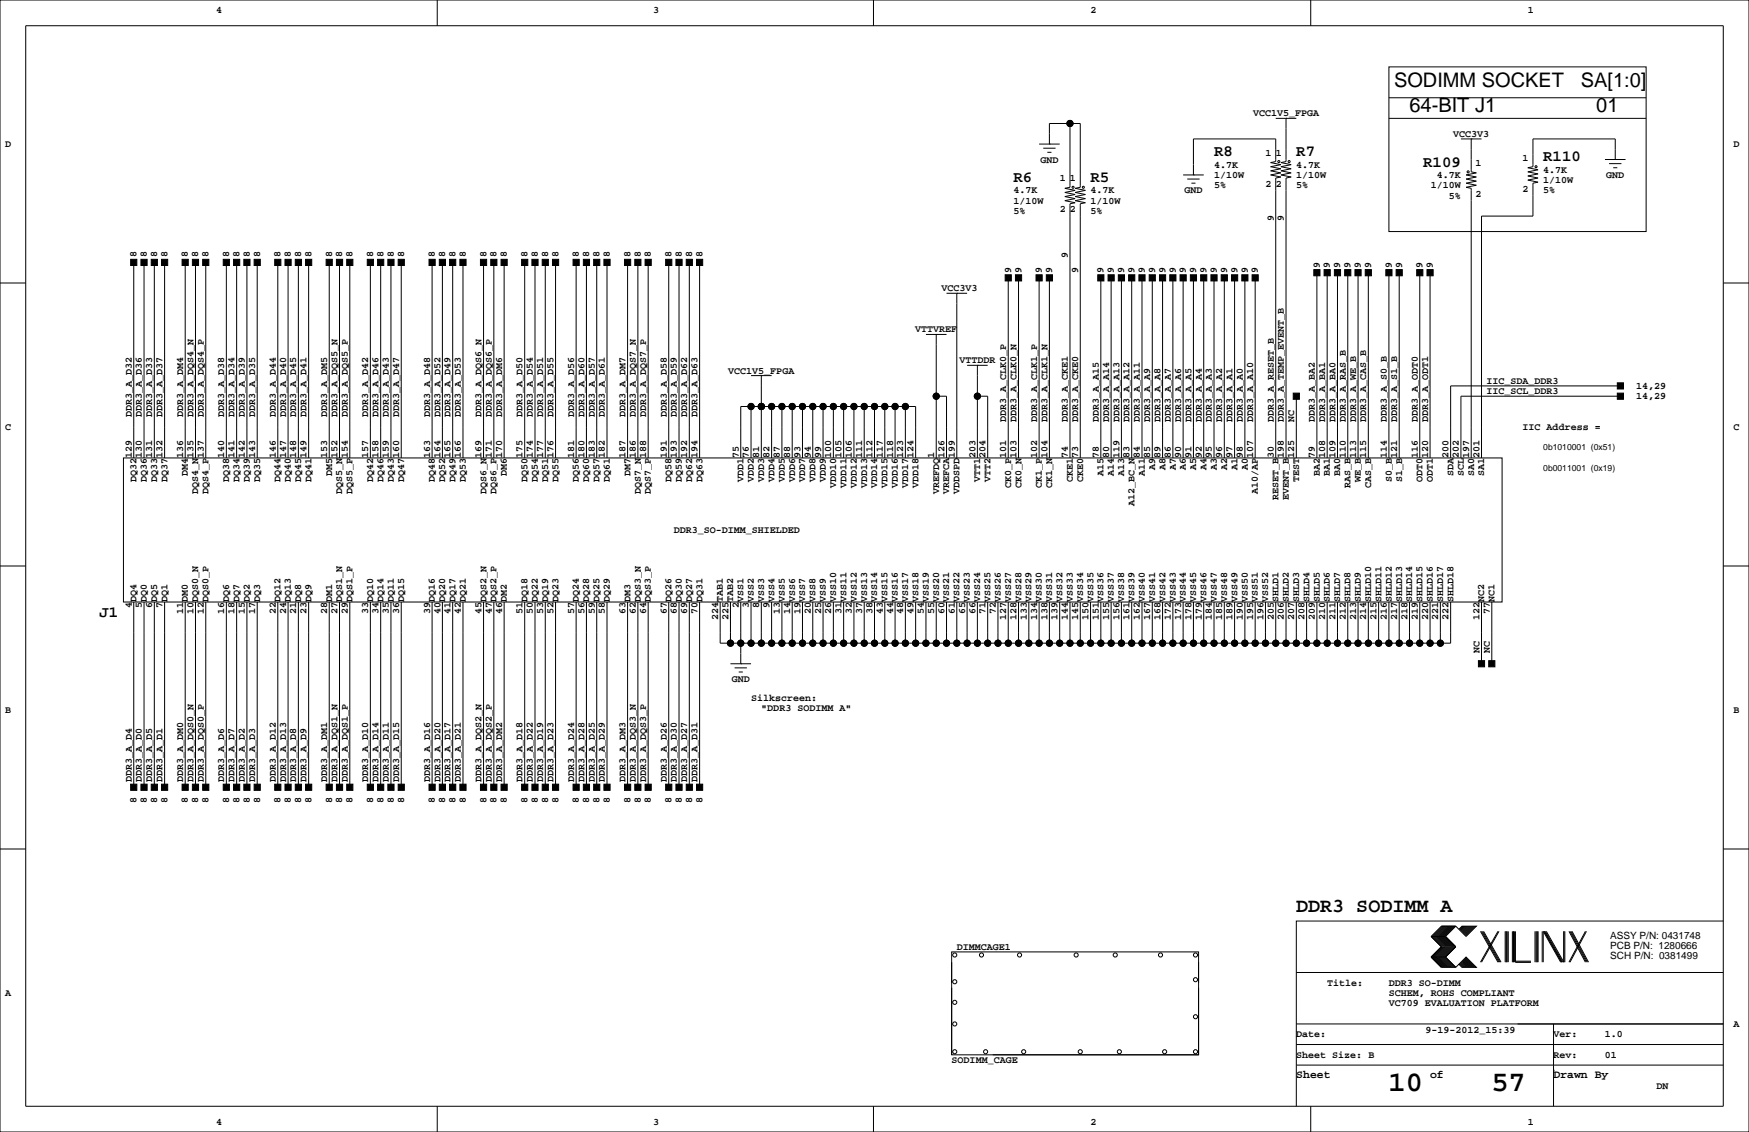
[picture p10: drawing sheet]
<svg xmlns="http://www.w3.org/2000/svg" width="432mm" height="279mm" viewBox="0 0 432 279" stroke-linecap="round" stroke-linejoin="round" font-family="sans-serif">
<defs><g id="words">
<g font-size="7.1">
<text x="342.8" y="269.3">10</text>
<text x="368.2" y="269.3">57</text>
</g>
<g font-size="4.9">
<text x="344.2" y="21.4">SODIMM SOCKET</text>
<text x="390.3" y="21.4">SA[1:0]</text>
<text x="348" y="27.7">64-BIT J1</text>
<text x="394.1" y="27.7">01</text>
<text x="320" y="225.1">DDR3 SODIMM A</text>
</g>
<g font-size="3.9">
<text x="299.7" y="38.6">R8</text>
<text x="320" y="38.6">R7</text>
<text x="351.4" y="41.1">R109</text>
<text x="381" y="39.8">R110</text>
<text x="250.2" y="44.9">R6</text>
<text x="269.2" y="44.9">R5</text>
<text x="24.6" y="152.4">J1</text>
</g>
<g font-size="2.8">
<text x="320" y="266.1">Sheet</text>
<text x="353.1" y="266.1">of</text>
<text x="383.5" y="266.1">Drawn By</text>
</g>
<g font-size="2.5">
<text x="53.3" y="3.3">4</text>
<text x="161.3" y="3.3">3</text>
<text x="269.2" y="3.3">2</text>
<text x="377.2" y="3.3">1</text>
<text x="309.4" y="28.7">VCC1V5_FPGA</text>
<text x="358.8" y="33.8">VCC3V3</text>
<text x="1.3" y="36.3">D</text>
<text x="256.9" y="40.1">GND</text>
<text x="299.7" y="41.4">4.7K</text>
<text x="312.4" y="38.4">1</text>
<text x="315" y="38.4">1</text>
<text x="320" y="41.4">4.7K</text>
<text x="364.3" y="41">1</text>
<text x="375.9" y="39.7">1</text>
<text x="428" y="36.3">D</text>
<text x="250.2" y="47.8">4.7K</text>
<text x="261.6" y="44.8">1</text>
<text x="264.2" y="44.8">1</text>
<text x="269.2" y="47.8">4.7K</text>
<text x="292.4" y="47.8">GND</text>
<text x="299.7" y="43.9">1/10W</text>
<text x="299.7" y="46.5">5%</text>
<text x="312.4" y="46.1">2</text>
<text x="315" y="46.1">2</text>
<text x="320" y="43.9">1/10W</text>
<text x="320" y="46.5">5%</text>
<text x="353.3" y="46.5">1/10W</text>
<text x="354.8" y="43.9">4.7K</text>
<text x="375.9" y="47.3">2</text>
<text x="381" y="42.7">4.7K</text>
<text x="381" y="45.2">1/10W</text>
<text x="381" y="47.8">5%</text>
<text x="396.6" y="43.9">GND</text>
<text x="250.2" y="50.3">1/10W</text>
<text x="250.2" y="52.8">5%</text>
<text x="261.6" y="52.4">2</text>
<text x="264.2" y="52.4">2</text>
<text x="269.2" y="50.3">1/10W</text>
<text x="269.2" y="52.8">5%</text>
<text x="357.7" y="49">5%</text>
<text x="364.3" y="48.6">2</text>
<text x="314.5" y="54.6" transform="rotate(-90 314.5 54.6)">9</text>
<text x="317" y="54.6" transform="rotate(-90 317 54.6)">9</text>
<text x="33.7" y="63.5" transform="rotate(-90 33.7 63.5)">8</text>
<text x="36.3" y="63.5" transform="rotate(-90 36.3 63.5)">8</text>
<text x="38.8" y="63.5" transform="rotate(-90 38.8 63.5)">8</text>
<text x="41.3" y="63.5" transform="rotate(-90 41.3 63.5)">8</text>
<text x="46.4" y="63.5" transform="rotate(-90 46.4 63.5)">8</text>
<text x="49" y="63.5" transform="rotate(-90 49 63.5)">8</text>
<text x="51.5" y="63.5" transform="rotate(-90 51.5 63.5)">8</text>
<text x="56.6" y="63.5" transform="rotate(-90 56.6 63.5)">8</text>
<text x="59.1" y="63.5" transform="rotate(-90 59.1 63.5)">8</text>
<text x="61.7" y="63.5" transform="rotate(-90 61.7 63.5)">8</text>
<text x="64.2" y="63.5" transform="rotate(-90 64.2 63.5)">8</text>
<text x="69.3" y="63.5" transform="rotate(-90 69.3 63.5)">8</text>
<text x="71.8" y="63.5" transform="rotate(-90 71.8 63.5)">8</text>
<text x="74.4" y="63.5" transform="rotate(-90 74.4 63.5)">8</text>
<text x="76.9" y="63.5" transform="rotate(-90 76.9 63.5)">8</text>
<text x="82" y="63.5" transform="rotate(-90 82 63.5)">8</text>
<text x="84.5" y="63.5" transform="rotate(-90 84.5 63.5)">8</text>
<text x="87.1" y="63.5" transform="rotate(-90 87.1 63.5)">8</text>
<text x="92.1" y="63.5" transform="rotate(-90 92.1 63.5)">8</text>
<text x="94.7" y="63.5" transform="rotate(-90 94.7 63.5)">8</text>
<text x="97.2" y="63.5" transform="rotate(-90 97.2 63.5)">8</text>
<text x="99.8" y="63.5" transform="rotate(-90 99.8 63.5)">8</text>
<text x="107.4" y="63.5" transform="rotate(-90 107.4 63.5)">8</text>
<text x="109.9" y="63.5" transform="rotate(-90 109.9 63.5)">8</text>
<text x="112.5" y="63.5" transform="rotate(-90 112.5 63.5)">8</text>
<text x="115" y="63.5" transform="rotate(-90 115 63.5)">8</text>
<text x="120.1" y="63.5" transform="rotate(-90 120.1 63.5)">8</text>
<text x="122.6" y="63.5" transform="rotate(-90 122.6 63.5)">8</text>
<text x="125.2" y="63.5" transform="rotate(-90 125.2 63.5)">8</text>
<text x="130.2" y="63.5" transform="rotate(-90 130.2 63.5)">8</text>
<text x="132.8" y="63.5" transform="rotate(-90 132.8 63.5)">8</text>
<text x="135.3" y="63.5" transform="rotate(-90 135.3 63.5)">8</text>
<text x="137.9" y="63.5" transform="rotate(-90 137.9 63.5)">8</text>
<text x="142.9" y="63.5" transform="rotate(-90 142.9 63.5)">8</text>
<text x="145.5" y="63.5" transform="rotate(-90 145.5 63.5)">8</text>
<text x="148" y="63.5" transform="rotate(-90 148 63.5)">8</text>
<text x="150.6" y="63.5" transform="rotate(-90 150.6 63.5)">8</text>
<text x="155.6" y="63.5" transform="rotate(-90 155.6 63.5)">8</text>
<text x="158.2" y="63.5" transform="rotate(-90 158.2 63.5)">8</text>
<text x="160.7" y="63.5" transform="rotate(-90 160.7 63.5)">8</text>
<text x="165.8" y="63.5" transform="rotate(-90 165.8 63.5)">8</text>
<text x="168.3" y="63.5" transform="rotate(-90 168.3 63.5)">8</text>
<text x="170.9" y="63.5" transform="rotate(-90 170.9 63.5)">8</text>
<text x="173.4" y="63.5" transform="rotate(-90 173.4 63.5)">8</text>
<text x="263.7" y="63.7" transform="rotate(-90 263.7 63.7)">9</text>
<text x="232.4" y="71.9">VCC3V3</text>
<text x="249.6" y="67.3" transform="rotate(-90 249.6 67.3)">9</text>
<text x="252.2" y="67.3" transform="rotate(-90 252.2 67.3)">9</text>
<text x="257.2" y="67.3" transform="rotate(-90 257.2 67.3)">9</text>
<text x="259.8" y="67.3" transform="rotate(-90 259.8 67.3)">9</text>
<text x="266.2" y="67.3" transform="rotate(-90 266.2 67.3)">9</text>
<text x="272.5" y="67.3" transform="rotate(-90 272.5 67.3)">9</text>
<text x="275" y="67.3" transform="rotate(-90 275 67.3)">9</text>
<text x="277.6" y="67.3" transform="rotate(-90 277.6 67.3)">9</text>
<text x="280.1" y="67.3" transform="rotate(-90 280.1 67.3)">9</text>
<text x="282.6" y="67.3" transform="rotate(-90 282.6 67.3)">9</text>
<text x="285.2" y="67.3" transform="rotate(-90 285.2 67.3)">9</text>
<text x="287.7" y="67.3" transform="rotate(-90 287.7 67.3)">9</text>
<text x="290.3" y="67.3" transform="rotate(-90 290.3 67.3)">9</text>
<text x="292.8" y="67.3" transform="rotate(-90 292.8 67.3)">9</text>
<text x="295.3" y="67.3" transform="rotate(-90 295.3 67.3)">9</text>
<text x="297.9" y="67.3" transform="rotate(-90 297.9 67.3)">9</text>
<text x="300.4" y="67.3" transform="rotate(-90 300.4 67.3)">9</text>
<text x="303" y="67.3" transform="rotate(-90 303 67.3)">9</text>
<text x="305.5" y="67.3" transform="rotate(-90 305.5 67.3)">9</text>
<text x="308" y="67.3" transform="rotate(-90 308 67.3)">9</text>
<text x="310.6" y="67.3" transform="rotate(-90 310.6 67.3)">9</text>
<text x="325.8" y="66" transform="rotate(-90 325.8 66)">9</text>
<text x="328.4" y="66" transform="rotate(-90 328.4 66)">9</text>
<text x="330.9" y="66" transform="rotate(-90 330.9 66)">9</text>
<text x="333.4" y="66" transform="rotate(-90 333.4 66)">9</text>
<text x="336" y="66" transform="rotate(-90 336 66)">9</text>
<text x="338.5" y="66" transform="rotate(-90 338.5 66)">9</text>
<text x="343.6" y="66" transform="rotate(-90 343.6 66)">9</text>
<text x="346.1" y="66" transform="rotate(-90 346.1 66)">9</text>
<text x="351.2" y="66" transform="rotate(-90 351.2 66)">9</text>
<text x="353.8" y="66" transform="rotate(-90 353.8 66)">9</text>
<text x="226" y="82">VTTVREF</text>
<text x="236.9" y="89.7">VTTDDR</text>
<text x="179.8" y="92.2">VCC1V5_FPGA</text>
<text x="367" y="94.7">IIC_SDA_DDR3</text>
<text x="367" y="97.3">IIC_SCL_DDR3</text>
<text x="404" y="96">14,29</text>
<text x="404" y="98.6">14,29</text>
<text x="1.3" y="106.2">C</text>
<text x="32.5" y="102.9" transform="rotate(-90 32.5 102.9)">DDR3_A_D32</text>
<text x="35.1" y="102.9" transform="rotate(-90 35.1 102.9)">DDR3_A_D36</text>
<text x="37.6" y="102.9" transform="rotate(-90 37.6 102.9)">DDR3_A_D33</text>
<text x="40.1" y="102.9" transform="rotate(-90 40.1 102.9)">DDR3_A_D37</text>
<text x="45.2" y="102.9" transform="rotate(-90 45.2 102.9)">DDR3_A_DM4</text>
<text x="47.8" y="102.9" transform="rotate(-90 47.8 102.9)">DDR3_A_DQS4_N</text>
<text x="50.3" y="102.9" transform="rotate(-90 50.3 102.9)">DDR3_A_DQS4_P</text>
<text x="55.4" y="102.9" transform="rotate(-90 55.4 102.9)">DDR3_A_D38</text>
<text x="57.9" y="102.9" transform="rotate(-90 57.9 102.9)">DDR3_A_D34</text>
<text x="60.5" y="102.9" transform="rotate(-90 60.5 102.9)">DDR3_A_D39</text>
<text x="63" y="102.9" transform="rotate(-90 63 102.9)">DDR3_A_D35</text>
<text x="68.1" y="102.9" transform="rotate(-90 68.1 102.9)">DDR3_A_D44</text>
<text x="70.6" y="102.9" transform="rotate(-90 70.6 102.9)">DDR3_A_D40</text>
<text x="73.2" y="102.9" transform="rotate(-90 73.2 102.9)">DDR3_A_D45</text>
<text x="75.7" y="102.9" transform="rotate(-90 75.7 102.9)">DDR3_A_D41</text>
<text x="80.8" y="102.9" transform="rotate(-90 80.8 102.9)">DDR3_A_DM5</text>
<text x="83.3" y="102.9" transform="rotate(-90 83.3 102.9)">DDR3_A_DQS5_N</text>
<text x="85.9" y="102.9" transform="rotate(-90 85.9 102.9)">DDR3_A_DQS5_P</text>
<text x="90.9" y="102.9" transform="rotate(-90 90.9 102.9)">DDR3_A_D42</text>
<text x="93.5" y="102.9" transform="rotate(-90 93.5 102.9)">DDR3_A_D46</text>
<text x="96" y="102.9" transform="rotate(-90 96 102.9)">DDR3_A_D43</text>
<text x="98.6" y="102.9" transform="rotate(-90 98.6 102.9)">DDR3_A_D47</text>
<text x="106.2" y="102.9" transform="rotate(-90 106.2 102.9)">DDR3_A_D48</text>
<text x="108.7" y="102.9" transform="rotate(-90 108.7 102.9)">DDR3_A_D52</text>
<text x="111.3" y="102.9" transform="rotate(-90 111.3 102.9)">DDR3_A_D49</text>
<text x="113.8" y="102.9" transform="rotate(-90 113.8 102.9)">DDR3_A_D53</text>
<text x="118.9" y="102.9" transform="rotate(-90 118.9 102.9)">DDR3_A_DQS6_N</text>
<text x="121.4" y="102.9" transform="rotate(-90 121.4 102.9)">DDR3_A_DQS6_P</text>
<text x="124" y="102.9" transform="rotate(-90 124 102.9)">DDR3_A_DM6</text>
<text x="129" y="102.9" transform="rotate(-90 129 102.9)">DDR3_A_D50</text>
<text x="131.6" y="102.9" transform="rotate(-90 131.6 102.9)">DDR3_A_D54</text>
<text x="134.1" y="102.9" transform="rotate(-90 134.1 102.9)">DDR3_A_D51</text>
<text x="136.7" y="102.9" transform="rotate(-90 136.7 102.9)">DDR3_A_D55</text>
<text x="141.7" y="102.9" transform="rotate(-90 141.7 102.9)">DDR3_A_D56</text>
<text x="144.3" y="102.9" transform="rotate(-90 144.3 102.9)">DDR3_A_D60</text>
<text x="146.8" y="102.9" transform="rotate(-90 146.8 102.9)">DDR3_A_D57</text>
<text x="149.4" y="102.9" transform="rotate(-90 149.4 102.9)">DDR3_A_D61</text>
<text x="154.4" y="102.9" transform="rotate(-90 154.4 102.9)">DDR3_A_DM7</text>
<text x="157" y="102.9" transform="rotate(-90 157 102.9)">DDR3_A_DQS7_N</text>
<text x="159.5" y="102.9" transform="rotate(-90 159.5 102.9)">DDR3_A_DQS7_P</text>
<text x="164.6" y="102.9" transform="rotate(-90 164.6 102.9)">DDR3_A_D58</text>
<text x="167.1" y="102.9" transform="rotate(-90 167.1 102.9)">DDR3_A_D59</text>
<text x="169.7" y="102.9" transform="rotate(-90 169.7 102.9)">DDR3_A_D62</text>
<text x="172.2" y="102.9" transform="rotate(-90 172.2 102.9)">DDR3_A_D63</text>
<text x="248.4" y="104.1" transform="rotate(-90 248.4 104.1)">DDR3_A_CLK0_P</text>
<text x="251" y="104.1" transform="rotate(-90 251 104.1)">DDR3_A_CLK0_N</text>
<text x="256" y="104.1" transform="rotate(-90 256 104.1)">DDR3_A_CLK1_P</text>
<text x="258.6" y="104.1" transform="rotate(-90 258.6 104.1)">DDR3_A_CLK1_N</text>
<text x="263.7" y="104.1" transform="rotate(-90 263.7 104.1)">DDR3_A_CKE1</text>
<text x="266.2" y="104.1" transform="rotate(-90 266.2 104.1)">DDR3_A_CKE0</text>
<text x="271.3" y="104.1" transform="rotate(-90 271.3 104.1)">DDR3_A_A15</text>
<text x="273.8" y="104.1" transform="rotate(-90 273.8 104.1)">DDR3_A_A14</text>
<text x="276.4" y="104.1" transform="rotate(-90 276.4 104.1)">DDR3_A_A13</text>
<text x="278.9" y="104.1" transform="rotate(-90 278.9 104.1)">DDR3_A_A12</text>
<text x="281.4" y="104.1" transform="rotate(-90 281.4 104.1)">DDR3_A_A11</text>
<text x="284" y="104.1" transform="rotate(-90 284 104.1)">DDR3_A_A9</text>
<text x="286.5" y="104.1" transform="rotate(-90 286.5 104.1)">DDR3_A_A8</text>
<text x="289.1" y="104.1" transform="rotate(-90 289.1 104.1)">DDR3_A_A7</text>
<text x="291.6" y="104.1" transform="rotate(-90 291.6 104.1)">DDR3_A_A6</text>
<text x="294.1" y="104.1" transform="rotate(-90 294.1 104.1)">DDR3_A_A5</text>
<text x="296.7" y="104.1" transform="rotate(-90 296.7 104.1)">DDR3_A_A4</text>
<text x="299.2" y="104.1" transform="rotate(-90 299.2 104.1)">DDR3_A_A3</text>
<text x="301.8" y="104.1" transform="rotate(-90 301.8 104.1)">DDR3_A_A2</text>
<text x="304.3" y="104.1" transform="rotate(-90 304.3 104.1)">DDR3_A_A1</text>
<text x="306.8" y="104.1" transform="rotate(-90 306.8 104.1)">DDR3_A_A0</text>
<text x="309.4" y="104.1" transform="rotate(-90 309.4 104.1)">DDR3_A_A10</text>
<text x="314.5" y="104.1" transform="rotate(-90 314.5 104.1)">DDR3_A_RESET_B</text>
<text x="317" y="104.1" transform="rotate(-90 317 104.1)">DDR3_A_TEMP_EVENT_B</text>
<text x="319.5" y="104.1" transform="rotate(-90 319.5 104.1)">NC</text>
<text x="324.6" y="104.1" transform="rotate(-90 324.6 104.1)">DDR3_A_BA2</text>
<text x="327.2" y="104.1" transform="rotate(-90 327.2 104.1)">DDR3_A_BA1</text>
<text x="329.7" y="104.1" transform="rotate(-90 329.7 104.1)">DDR3_A_BA0</text>
<text x="332.2" y="104.1" transform="rotate(-90 332.2 104.1)">DDR3_A_RAS_B</text>
<text x="334.8" y="104.1" transform="rotate(-90 334.8 104.1)">DDR3_A_WE_B</text>
<text x="337.3" y="104.1" transform="rotate(-90 337.3 104.1)">DDR3_A_CAS_B</text>
<text x="342.4" y="104.1" transform="rotate(-90 342.4 104.1)">DDR3_A_S0_B</text>
<text x="344.9" y="104.1" transform="rotate(-90 344.9 104.1)">DDR3_A_S1_B</text>
<text x="350" y="104.1" transform="rotate(-90 350 104.1)">DDR3_A_ODT0</text>
<text x="352.6" y="104.1" transform="rotate(-90 352.6 104.1)">DDR3_A_ODT1</text>
<text x="375.9" y="106.2">IIC Address =</text>
<text x="428" y="106.2">C</text>
<text x="32.5" y="113" transform="rotate(-90 32.5 113)">129</text>
<text x="35.1" y="113" transform="rotate(-90 35.1 113)">130</text>
<text x="37.6" y="113" transform="rotate(-90 37.6 113)">131</text>
<text x="40.1" y="113" transform="rotate(-90 40.1 113)">132</text>
<text x="45.2" y="113" transform="rotate(-90 45.2 113)">136</text>
<text x="47.8" y="113" transform="rotate(-90 47.8 113)">135</text>
<text x="50.3" y="113" transform="rotate(-90 50.3 113)">137</text>
<text x="55.4" y="113" transform="rotate(-90 55.4 113)">140</text>
<text x="57.9" y="113" transform="rotate(-90 57.9 113)">141</text>
<text x="60.5" y="113" transform="rotate(-90 60.5 113)">142</text>
<text x="63" y="113" transform="rotate(-90 63 113)">143</text>
<text x="68.1" y="113" transform="rotate(-90 68.1 113)">146</text>
<text x="70.6" y="113" transform="rotate(-90 70.6 113)">147</text>
<text x="73.2" y="113" transform="rotate(-90 73.2 113)">148</text>
<text x="75.7" y="113" transform="rotate(-90 75.7 113)">149</text>
<text x="80.8" y="113" transform="rotate(-90 80.8 113)">153</text>
<text x="83.3" y="113" transform="rotate(-90 83.3 113)">152</text>
<text x="85.9" y="113" transform="rotate(-90 85.9 113)">154</text>
<text x="90.9" y="113" transform="rotate(-90 90.9 113)">157</text>
<text x="93.5" y="113" transform="rotate(-90 93.5 113)">158</text>
<text x="96" y="113" transform="rotate(-90 96 113)">159</text>
<text x="98.6" y="113" transform="rotate(-90 98.6 113)">160</text>
<text x="106.2" y="113" transform="rotate(-90 106.2 113)">163</text>
<text x="108.7" y="113" transform="rotate(-90 108.7 113)">164</text>
<text x="111.3" y="113" transform="rotate(-90 111.3 113)">165</text>
<text x="113.8" y="113" transform="rotate(-90 113.8 113)">166</text>
<text x="118.9" y="113" transform="rotate(-90 118.9 113)">169</text>
<text x="121.4" y="113" transform="rotate(-90 121.4 113)">171</text>
<text x="124" y="113" transform="rotate(-90 124 113)">170</text>
<text x="129" y="113" transform="rotate(-90 129 113)">175</text>
<text x="131.6" y="113" transform="rotate(-90 131.6 113)">174</text>
<text x="134.1" y="113" transform="rotate(-90 134.1 113)">177</text>
<text x="136.7" y="113" transform="rotate(-90 136.7 113)">176</text>
<text x="141.7" y="113" transform="rotate(-90 141.7 113)">181</text>
<text x="144.3" y="113" transform="rotate(-90 144.3 113)">180</text>
<text x="146.8" y="113" transform="rotate(-90 146.8 113)">183</text>
<text x="149.4" y="113" transform="rotate(-90 149.4 113)">182</text>
<text x="154.4" y="113" transform="rotate(-90 154.4 113)">187</text>
<text x="157" y="113" transform="rotate(-90 157 113)">186</text>
<text x="159.5" y="113" transform="rotate(-90 159.5 113)">188</text>
<text x="164.6" y="113" transform="rotate(-90 164.6 113)">191</text>
<text x="167.1" y="113" transform="rotate(-90 167.1 113)">193</text>
<text x="169.7" y="113" transform="rotate(-90 169.7 113)">192</text>
<text x="172.2" y="113" transform="rotate(-90 172.2 113)">194</text>
<text x="182.4" y="113" transform="rotate(-90 182.4 113)">75</text>
<text x="184.9" y="113" transform="rotate(-90 184.9 113)">76</text>
<text x="187.5" y="113" transform="rotate(-90 187.5 113)">81</text>
<text x="190" y="113" transform="rotate(-90 190 113)">82</text>
<text x="192.5" y="113" transform="rotate(-90 192.5 113)">87</text>
<text x="195.1" y="113" transform="rotate(-90 195.1 113)">88</text>
<text x="197.6" y="113" transform="rotate(-90 197.6 113)">93</text>
<text x="200.2" y="113" transform="rotate(-90 200.2 113)">94</text>
<text x="202.7" y="113" transform="rotate(-90 202.7 113)">99</text>
<text x="205.2" y="113" transform="rotate(-90 205.2 113)">100</text>
<text x="207.8" y="113" transform="rotate(-90 207.8 113)">105</text>
<text x="210.3" y="113" transform="rotate(-90 210.3 113)">106</text>
<text x="212.9" y="113" transform="rotate(-90 212.9 113)">111</text>
<text x="215.4" y="113" transform="rotate(-90 215.4 113)">112</text>
<text x="217.9" y="113" transform="rotate(-90 217.9 113)">117</text>
<text x="220.5" y="113" transform="rotate(-90 220.5 113)">118</text>
<text x="223" y="113" transform="rotate(-90 223 113)">123</text>
<text x="225.6" y="113" transform="rotate(-90 225.6 113)">124</text>
<text x="230.6" y="113" transform="rotate(-90 230.6 113)">1</text>
<text x="233.2" y="113" transform="rotate(-90 233.2 113)">126</text>
<text x="235.7" y="113" transform="rotate(-90 235.7 113)">199</text>
<text x="240.8" y="113" transform="rotate(-90 240.8 113)">203</text>
<text x="243.3" y="113" transform="rotate(-90 243.3 113)">204</text>
<text x="248.4" y="113" transform="rotate(-90 248.4 113)">101</text>
<text x="251" y="113" transform="rotate(-90 251 113)">103</text>
<text x="256" y="113" transform="rotate(-90 256 113)">102</text>
<text x="258.6" y="113" transform="rotate(-90 258.6 113)">104</text>
<text x="263.7" y="113" transform="rotate(-90 263.7 113)">74</text>
<text x="266.2" y="113" transform="rotate(-90 266.2 113)">73</text>
<text x="271.3" y="113" transform="rotate(-90 271.3 113)">78</text>
<text x="273.8" y="113" transform="rotate(-90 273.8 113)">80</text>
<text x="276.4" y="113" transform="rotate(-90 276.4 113)">119</text>
<text x="278.9" y="113" transform="rotate(-90 278.9 113)">83</text>
<text x="281.4" y="113" transform="rotate(-90 281.4 113)">84</text>
<text x="284" y="113" transform="rotate(-90 284 113)">85</text>
<text x="286.5" y="113" transform="rotate(-90 286.5 113)">89</text>
<text x="289.1" y="113" transform="rotate(-90 289.1 113)">86</text>
<text x="291.6" y="113" transform="rotate(-90 291.6 113)">90</text>
<text x="294.1" y="113" transform="rotate(-90 294.1 113)">91</text>
<text x="296.7" y="113" transform="rotate(-90 296.7 113)">92</text>
<text x="299.2" y="113" transform="rotate(-90 299.2 113)">95</text>
<text x="301.8" y="113" transform="rotate(-90 301.8 113)">96</text>
<text x="304.3" y="113" transform="rotate(-90 304.3 113)">97</text>
<text x="306.8" y="113" transform="rotate(-90 306.8 113)">98</text>
<text x="309.4" y="113" transform="rotate(-90 309.4 113)">107</text>
<text x="314.5" y="113" transform="rotate(-90 314.5 113)">30</text>
<text x="317" y="113" transform="rotate(-90 317 113)">198</text>
<text x="319.5" y="113" transform="rotate(-90 319.5 113)">125</text>
<text x="324.6" y="113" transform="rotate(-90 324.6 113)">79</text>
<text x="327.2" y="113" transform="rotate(-90 327.2 113)">108</text>
<text x="329.7" y="113" transform="rotate(-90 329.7 113)">109</text>
<text x="332.2" y="113" transform="rotate(-90 332.2 113)">110</text>
<text x="334.8" y="113" transform="rotate(-90 334.8 113)">113</text>
<text x="337.3" y="113" transform="rotate(-90 337.3 113)">115</text>
<text x="342.4" y="113" transform="rotate(-90 342.4 113)">114</text>
<text x="344.9" y="113" transform="rotate(-90 344.9 113)">121</text>
<text x="350" y="113" transform="rotate(-90 350 113)">116</text>
<text x="352.6" y="113" transform="rotate(-90 352.6 113)">120</text>
<text x="357.6" y="113" transform="rotate(-90 357.6 113)">200</text>
<text x="360.2" y="113" transform="rotate(-90 360.2 113)">202</text>
<text x="362.7" y="113" transform="rotate(-90 362.7 113)">197</text>
<text x="365.3" y="113" transform="rotate(-90 365.3 113)">201</text>
<text x="33.7" y="119" transform="rotate(-90 33.7 119)">DQ32</text>
<text x="36.3" y="119" transform="rotate(-90 36.3 119)">DQ36</text>
<text x="38.8" y="119" transform="rotate(-90 38.8 119)">DQ33</text>
<text x="41.3" y="119" transform="rotate(-90 41.3 119)">DQ37</text>
<text x="46.4" y="117.5" transform="rotate(-90 46.4 117.5)">DM4</text>
<text x="56.6" y="119" transform="rotate(-90 56.6 119)">DQ38</text>
<text x="59.1" y="119" transform="rotate(-90 59.1 119)">DQ34</text>
<text x="61.7" y="119" transform="rotate(-90 61.7 119)">DQ39</text>
<text x="64.2" y="119" transform="rotate(-90 64.2 119)">DQ35</text>
<text x="69.3" y="119" transform="rotate(-90 69.3 119)">DQ44</text>
<text x="71.8" y="119" transform="rotate(-90 71.8 119)">DQ40</text>
<text x="74.4" y="119" transform="rotate(-90 74.4 119)">DQ45</text>
<text x="76.9" y="119" transform="rotate(-90 76.9 119)">DQ41</text>
<text x="82" y="117.5" transform="rotate(-90 82 117.5)">DM5</text>
<text x="92.1" y="119" transform="rotate(-90 92.1 119)">DQ42</text>
<text x="94.7" y="119" transform="rotate(-90 94.7 119)">DQ46</text>
<text x="97.2" y="119" transform="rotate(-90 97.2 119)">DQ43</text>
<text x="99.8" y="119" transform="rotate(-90 99.8 119)">DQ47</text>
<text x="107.4" y="119" transform="rotate(-90 107.4 119)">DQ48</text>
<text x="109.9" y="119" transform="rotate(-90 109.9 119)">DQ52</text>
<text x="112.5" y="119" transform="rotate(-90 112.5 119)">DQ49</text>
<text x="115" y="119" transform="rotate(-90 115 119)">DQ53</text>
<text x="125.2" y="117.5" transform="rotate(-90 125.2 117.5)">DM6</text>
<text x="130.2" y="119" transform="rotate(-90 130.2 119)">DQ50</text>
<text x="132.8" y="119" transform="rotate(-90 132.8 119)">DQ54</text>
<text x="135.3" y="119" transform="rotate(-90 135.3 119)">DQ51</text>
<text x="137.9" y="119" transform="rotate(-90 137.9 119)">DQ55</text>
<text x="142.9" y="119" transform="rotate(-90 142.9 119)">DQ56</text>
<text x="145.5" y="119" transform="rotate(-90 145.5 119)">DQ60</text>
<text x="148" y="119" transform="rotate(-90 148 119)">DQ57</text>
<text x="150.6" y="119" transform="rotate(-90 150.6 119)">DQ61</text>
<text x="155.6" y="117.5" transform="rotate(-90 155.6 117.5)">DM7</text>
<text x="165.8" y="119" transform="rotate(-90 165.8 119)">DQ58</text>
<text x="168.3" y="119" transform="rotate(-90 168.3 119)">DQ59</text>
<text x="170.9" y="119" transform="rotate(-90 170.9 119)">DQ62</text>
<text x="173.4" y="119" transform="rotate(-90 173.4 119)">DQ63</text>
<text x="183.6" y="119" transform="rotate(-90 183.6 119)">VDD1</text>
<text x="186.1" y="119" transform="rotate(-90 186.1 119)">VDD2</text>
<text x="188.7" y="119" transform="rotate(-90 188.7 119)">VDD3</text>
<text x="191.2" y="119" transform="rotate(-90 191.2 119)">VDD4</text>
<text x="193.7" y="119" transform="rotate(-90 193.7 119)">VDD5</text>
<text x="196.3" y="119" transform="rotate(-90 196.3 119)">VDD6</text>
<text x="198.8" y="119" transform="rotate(-90 198.8 119)">VDD7</text>
<text x="201.4" y="119" transform="rotate(-90 201.4 119)">VDD8</text>
<text x="203.9" y="119" transform="rotate(-90 203.9 119)">VDD9</text>
<text x="242" y="119" transform="rotate(-90 242 119)">VTT1</text>
<text x="244.5" y="119" transform="rotate(-90 244.5 119)">VTT2</text>
<text x="264.9" y="119" transform="rotate(-90 264.9 119)">CKE1</text>
<text x="267.4" y="119" transform="rotate(-90 267.4 119)">CKE0</text>
<text x="272.5" y="117.5" transform="rotate(-90 272.5 117.5)">A15</text>
<text x="275" y="117.5" transform="rotate(-90 275 117.5)">A14</text>
<text x="277.6" y="117.5" transform="rotate(-90 277.6 117.5)">A13</text>
<text x="282.6" y="117.5" transform="rotate(-90 282.6 117.5)">A11</text>
<text x="285.2" y="116" transform="rotate(-90 285.2 116)">A9</text>
<text x="287.7" y="116" transform="rotate(-90 287.7 116)">A8</text>
<text x="290.3" y="116" transform="rotate(-90 290.3 116)">A7</text>
<text x="292.8" y="116" transform="rotate(-90 292.8 116)">A6</text>
<text x="295.3" y="116" transform="rotate(-90 295.3 116)">A5</text>
<text x="297.9" y="116" transform="rotate(-90 297.9 116)">A4</text>
<text x="300.4" y="116" transform="rotate(-90 300.4 116)">A3</text>
<text x="303" y="116" transform="rotate(-90 303 116)">A2</text>
<text x="305.5" y="116" transform="rotate(-90 305.5 116)">A1</text>
<text x="308" y="116" transform="rotate(-90 308 116)">A0</text>
<text x="320.7" y="119" transform="rotate(-90 320.7 119)">TEST</text>
<text x="325.8" y="117.5" transform="rotate(-90 325.8 117.5)">BA2</text>
<text x="328.4" y="117.5" transform="rotate(-90 328.4 117.5)">BA1</text>
<text x="330.9" y="117.5" transform="rotate(-90 330.9 117.5)">BA0</text>
<text x="336" y="119" transform="rotate(-90 336 119)">WE_B</text>
<text x="343.6" y="119" transform="rotate(-90 343.6 119)">S0_B</text>
<text x="346.1" y="119" transform="rotate(-90 346.1 119)">S1_B</text>
<text x="351.2" y="119" transform="rotate(-90 351.2 119)">ODT0</text>
<text x="353.8" y="119" transform="rotate(-90 353.8 119)">ODT1</text>
<text x="358.8" y="117.5" transform="rotate(-90 358.8 117.5)">SDA</text>
<text x="361.4" y="117.5" transform="rotate(-90 361.4 117.5)">SCL</text>
<text x="363.9" y="117.5" transform="rotate(-90 363.9 117.5)">SA0</text>
<text x="366.5" y="117.5" transform="rotate(-90 366.5 117.5)">SA1</text>
<text x="49" y="121.9" transform="rotate(-90 49 121.9)">DQS4_N</text>
<text x="51.5" y="121.9" transform="rotate(-90 51.5 121.9)">DQS4_P</text>
<text x="84.5" y="121.9" transform="rotate(-90 84.5 121.9)">DQS5_N</text>
<text x="87.1" y="121.9" transform="rotate(-90 87.1 121.9)">DQS5_P</text>
<text x="120.1" y="121.9" transform="rotate(-90 120.1 121.9)">DQS6_N</text>
<text x="122.6" y="121.9" transform="rotate(-90 122.6 121.9)">DQS6_P</text>
<text x="158.2" y="121.9" transform="rotate(-90 158.2 121.9)">DQS7_N</text>
<text x="160.7" y="121.9" transform="rotate(-90 160.7 121.9)">DQS7_P</text>
<text x="206.4" y="120.4" transform="rotate(-90 206.4 120.4)">VDD10</text>
<text x="209" y="120.4" transform="rotate(-90 209 120.4)">VDD11</text>
<text x="211.5" y="120.4" transform="rotate(-90 211.5 120.4)">VDD12</text>
<text x="214.1" y="120.4" transform="rotate(-90 214.1 120.4)">VDD13</text>
<text x="216.6" y="120.4" transform="rotate(-90 216.6 120.4)">VDD14</text>
<text x="219.1" y="120.4" transform="rotate(-90 219.1 120.4)">VDD15</text>
<text x="221.7" y="120.4" transform="rotate(-90 221.7 120.4)">VDD16</text>
<text x="224.2" y="120.4" transform="rotate(-90 224.2 120.4)">VDD17</text>
<text x="226.8" y="120.4" transform="rotate(-90 226.8 120.4)">VDD18</text>
<text x="231.8" y="121.9" transform="rotate(-90 231.8 121.9)">VREFDQ</text>
<text x="234.4" y="121.9" transform="rotate(-90 234.4 121.9)">VREFCA</text>
<text x="236.9" y="121.9" transform="rotate(-90 236.9 121.9)">VDDSPD</text>
<text x="249.6" y="120.4" transform="rotate(-90 249.6 120.4)">CK0_P</text>
<text x="252.2" y="120.4" transform="rotate(-90 252.2 120.4)">CK0_N</text>
<text x="257.2" y="120.4" transform="rotate(-90 257.2 120.4)">CK1_P</text>
<text x="259.8" y="120.4" transform="rotate(-90 259.8 120.4)">CK1_N</text>
<text x="280.1" y="124.9" transform="rotate(-90 280.1 124.9)">A12_BC_N</text>
<text x="310.6" y="121.9" transform="rotate(-90 310.6 121.9)">A10/AP</text>
<text x="315.7" y="123.4" transform="rotate(-90 315.7 123.4)">RESET_B</text>
<text x="318.2" y="123.4" transform="rotate(-90 318.2 123.4)">EVENT_B</text>
<text x="333.4" y="120.4" transform="rotate(-90 333.4 120.4)">RAS_B</text>
<text x="338.5" y="120.4" transform="rotate(-90 338.5 120.4)">CAS_B</text>
<text x="166.4" y="131.6">DDR3_SO-DIMM_SHIELDED</text>
<text x="33.7" y="148.6" transform="rotate(-90 33.7 148.6)">DQ4</text>
<text x="36.3" y="148.6" transform="rotate(-90 36.3 148.6)">DQ0</text>
<text x="38.8" y="148.6" transform="rotate(-90 38.8 148.6)">DQ5</text>
<text x="41.3" y="148.6" transform="rotate(-90 41.3 148.6)">DQ1</text>
<text x="46.4" y="148.6" transform="rotate(-90 46.4 148.6)">DM0</text>
<text x="49" y="148.6" transform="rotate(-90 49 148.6)">DQS0_N</text>
<text x="51.5" y="148.6" transform="rotate(-90 51.5 148.6)">DQS0_P</text>
<text x="56.6" y="148.6" transform="rotate(-90 56.6 148.6)">DQ6</text>
<text x="59.1" y="148.6" transform="rotate(-90 59.1 148.6)">DQ7</text>
<text x="61.7" y="148.6" transform="rotate(-90 61.7 148.6)">DQ2</text>
<text x="64.2" y="148.6" transform="rotate(-90 64.2 148.6)">DQ3</text>
<text x="69.3" y="148.6" transform="rotate(-90 69.3 148.6)">DQ12</text>
<text x="71.8" y="148.6" transform="rotate(-90 71.8 148.6)">DQ13</text>
<text x="74.4" y="148.6" transform="rotate(-90 74.4 148.6)">DQ8</text>
<text x="76.9" y="148.6" transform="rotate(-90 76.9 148.6)">DQ9</text>
<text x="82" y="148.6" transform="rotate(-90 82 148.6)">DM1</text>
<text x="84.5" y="148.6" transform="rotate(-90 84.5 148.6)">DQS1_N</text>
<text x="87.1" y="148.6" transform="rotate(-90 87.1 148.6)">DQS1_P</text>
<text x="92.1" y="148.6" transform="rotate(-90 92.1 148.6)">DQ10</text>
<text x="94.7" y="148.6" transform="rotate(-90 94.7 148.6)">DQ14</text>
<text x="97.2" y="148.6" transform="rotate(-90 97.2 148.6)">DQ11</text>
<text x="99.8" y="148.6" transform="rotate(-90 99.8 148.6)">DQ15</text>
<text x="107.4" y="148.6" transform="rotate(-90 107.4 148.6)">DQ16</text>
<text x="109.9" y="148.6" transform="rotate(-90 109.9 148.6)">DQ20</text>
<text x="112.5" y="148.6" transform="rotate(-90 112.5 148.6)">DQ17</text>
<text x="115" y="148.6" transform="rotate(-90 115 148.6)">DQ21</text>
<text x="120.1" y="148.6" transform="rotate(-90 120.1 148.6)">DQS2_N</text>
<text x="122.6" y="148.6" transform="rotate(-90 122.6 148.6)">DQS2_P</text>
<text x="125.2" y="148.6" transform="rotate(-90 125.2 148.6)">DM2</text>
<text x="130.2" y="148.6" transform="rotate(-90 130.2 148.6)">DQ18</text>
<text x="132.8" y="148.6" transform="rotate(-90 132.8 148.6)">DQ22</text>
<text x="135.3" y="148.6" transform="rotate(-90 135.3 148.6)">DQ19</text>
<text x="137.9" y="148.6" transform="rotate(-90 137.9 148.6)">DQ23</text>
<text x="142.9" y="148.6" transform="rotate(-90 142.9 148.6)">DQ24</text>
<text x="145.5" y="148.6" transform="rotate(-90 145.5 148.6)">DQ28</text>
<text x="148" y="148.6" transform="rotate(-90 148 148.6)">DQ25</text>
<text x="150.6" y="148.6" transform="rotate(-90 150.6 148.6)">DQ29</text>
<text x="155.6" y="148.6" transform="rotate(-90 155.6 148.6)">DM3</text>
<text x="158.2" y="148.6" transform="rotate(-90 158.2 148.6)">DQS3_N</text>
<text x="160.7" y="148.6" transform="rotate(-90 160.7 148.6)">DQS3_P</text>
<text x="165.8" y="148.6" transform="rotate(-90 165.8 148.6)">DQ26</text>
<text x="168.3" y="148.6" transform="rotate(-90 168.3 148.6)">DQ30</text>
<text x="170.9" y="148.6" transform="rotate(-90 170.9 148.6)">DQ27</text>
<text x="173.4" y="148.6" transform="rotate(-90 173.4 148.6)">DQ31</text>
<text x="178.5" y="148.6" transform="rotate(-90 178.5 148.6)">TAB1</text>
<text x="181" y="148.6" transform="rotate(-90 181 148.6)">TAB2</text>
<text x="183.6" y="148.6" transform="rotate(-90 183.6 148.6)">VSS1</text>
<text x="186.1" y="148.6" transform="rotate(-90 186.1 148.6)">VSS2</text>
<text x="188.7" y="148.6" transform="rotate(-90 188.7 148.6)">VSS3</text>
<text x="191.2" y="148.6" transform="rotate(-90 191.2 148.6)">VSS4</text>
<text x="193.7" y="148.6" transform="rotate(-90 193.7 148.6)">VSS5</text>
<text x="196.3" y="148.6" transform="rotate(-90 196.3 148.6)">VSS6</text>
<text x="198.8" y="148.6" transform="rotate(-90 198.8 148.6)">VSS7</text>
<text x="201.4" y="148.6" transform="rotate(-90 201.4 148.6)">VSS8</text>
<text x="203.9" y="148.6" transform="rotate(-90 203.9 148.6)">VSS9</text>
<text x="206.4" y="148.6" transform="rotate(-90 206.4 148.6)">VSS10</text>
<text x="209" y="148.6" transform="rotate(-90 209 148.6)">VSS11</text>
<text x="211.5" y="148.6" transform="rotate(-90 211.5 148.6)">VSS12</text>
<text x="214.1" y="148.6" transform="rotate(-90 214.1 148.6)">VSS13</text>
<text x="216.6" y="148.6" transform="rotate(-90 216.6 148.6)">VSS14</text>
<text x="219.1" y="148.6" transform="rotate(-90 219.1 148.6)">VSS15</text>
<text x="221.7" y="148.6" transform="rotate(-90 221.7 148.6)">VSS16</text>
<text x="224.2" y="148.6" transform="rotate(-90 224.2 148.6)">VSS17</text>
<text x="226.8" y="148.6" transform="rotate(-90 226.8 148.6)">VSS18</text>
<text x="229.3" y="148.6" transform="rotate(-90 229.3 148.6)">VSS19</text>
<text x="231.8" y="148.6" transform="rotate(-90 231.8 148.6)">VSS20</text>
<text x="234.4" y="148.6" transform="rotate(-90 234.4 148.6)">VSS21</text>
<text x="236.9" y="148.6" transform="rotate(-90 236.9 148.6)">VSS22</text>
<text x="239.5" y="148.6" transform="rotate(-90 239.5 148.6)">VSS23</text>
<text x="242" y="148.6" transform="rotate(-90 242 148.6)">VSS24</text>
<text x="244.5" y="148.6" transform="rotate(-90 244.5 148.6)">VSS25</text>
<text x="247.1" y="148.6" transform="rotate(-90 247.1 148.6)">VSS26</text>
<text x="249.6" y="148.6" transform="rotate(-90 249.6 148.6)">VSS27</text>
<text x="252.2" y="148.6" transform="rotate(-90 252.2 148.6)">VSS28</text>
<text x="254.7" y="148.6" transform="rotate(-90 254.7 148.6)">VSS29</text>
<text x="257.2" y="148.6" transform="rotate(-90 257.2 148.6)">VSS30</text>
<text x="259.8" y="148.6" transform="rotate(-90 259.8 148.6)">VSS31</text>
<text x="262.3" y="148.6" transform="rotate(-90 262.3 148.6)">VSS32</text>
<text x="264.9" y="148.6" transform="rotate(-90 264.9 148.6)">VSS33</text>
<text x="267.4" y="148.6" transform="rotate(-90 267.4 148.6)">VSS34</text>
<text x="269.9" y="148.6" transform="rotate(-90 269.9 148.6)">VSS35</text>
<text x="272.5" y="148.6" transform="rotate(-90 272.5 148.6)">VSS36</text>
<text x="275" y="148.6" transform="rotate(-90 275 148.6)">VSS37</text>
<text x="277.6" y="148.6" transform="rotate(-90 277.6 148.6)">VSS38</text>
<text x="280.1" y="148.6" transform="rotate(-90 280.1 148.6)">VSS39</text>
<text x="282.6" y="148.6" transform="rotate(-90 282.6 148.6)">VSS40</text>
<text x="285.2" y="148.6" transform="rotate(-90 285.2 148.6)">VSS41</text>
<text x="287.7" y="148.6" transform="rotate(-90 287.7 148.6)">VSS42</text>
<text x="290.3" y="148.6" transform="rotate(-90 290.3 148.6)">VSS43</text>
<text x="292.8" y="148.6" transform="rotate(-90 292.8 148.6)">VSS44</text>
<text x="295.3" y="148.6" transform="rotate(-90 295.3 148.6)">VSS45</text>
<text x="297.9" y="148.6" transform="rotate(-90 297.9 148.6)">VSS46</text>
<text x="300.4" y="148.6" transform="rotate(-90 300.4 148.6)">VSS47</text>
<text x="303" y="148.6" transform="rotate(-90 303 148.6)">VSS48</text>
<text x="305.5" y="148.6" transform="rotate(-90 305.5 148.6)">VSS49</text>
<text x="308" y="148.6" transform="rotate(-90 308 148.6)">VSS50</text>
<text x="310.6" y="148.6" transform="rotate(-90 310.6 148.6)">VSS51</text>
<text x="313.1" y="148.6" transform="rotate(-90 313.1 148.6)">VSS52</text>
<text x="315.7" y="148.6" transform="rotate(-90 315.7 148.6)">SHLD1</text>
<text x="318.2" y="148.6" transform="rotate(-90 318.2 148.6)">SHLD2</text>
<text x="320.7" y="148.6" transform="rotate(-90 320.7 148.6)">SHLD3</text>
<text x="323.3" y="148.6" transform="rotate(-90 323.3 148.6)">SHLD4</text>
<text x="325.8" y="148.6" transform="rotate(-90 325.8 148.6)">SHLD5</text>
<text x="328.4" y="148.6" transform="rotate(-90 328.4 148.6)">SHLD6</text>
<text x="330.9" y="148.6" transform="rotate(-90 330.9 148.6)">SHLD7</text>
<text x="333.4" y="148.6" transform="rotate(-90 333.4 148.6)">SHLD8</text>
<text x="336" y="148.6" transform="rotate(-90 336 148.6)">SHLD9</text>
<text x="338.5" y="148.6" transform="rotate(-90 338.5 148.6)">SHLD10</text>
<text x="341.1" y="148.6" transform="rotate(-90 341.1 148.6)">SHLD11</text>
<text x="343.6" y="148.6" transform="rotate(-90 343.6 148.6)">SHLD12</text>
<text x="346.1" y="148.6" transform="rotate(-90 346.1 148.6)">SHLD13</text>
<text x="348.7" y="148.6" transform="rotate(-90 348.7 148.6)">SHLD14</text>
<text x="351.2" y="148.6" transform="rotate(-90 351.2 148.6)">SHLD15</text>
<text x="353.8" y="148.6" transform="rotate(-90 353.8 148.6)">SHLD16</text>
<text x="356.3" y="148.6" transform="rotate(-90 356.3 148.6)">SHLD17</text>
<text x="358.8" y="148.6" transform="rotate(-90 358.8 148.6)">SHLD18</text>
<text x="366.5" y="148.6" transform="rotate(-90 366.5 148.6)">NC2</text>
<text x="369" y="148.6" transform="rotate(-90 369 148.6)">NC1</text>
<text x="32.5" y="150.1" transform="rotate(-90 32.5 150.1)">4</text>
<text x="35.1" y="150.1" transform="rotate(-90 35.1 150.1)">5</text>
<text x="37.6" y="150.1" transform="rotate(-90 37.6 150.1)">6</text>
<text x="40.1" y="150.1" transform="rotate(-90 40.1 150.1)">7</text>
<text x="45.2" y="151.6" transform="rotate(-90 45.2 151.6)">11</text>
<text x="47.8" y="151.6" transform="rotate(-90 47.8 151.6)">10</text>
<text x="50.3" y="151.6" transform="rotate(-90 50.3 151.6)">12</text>
<text x="55.4" y="151.6" transform="rotate(-90 55.4 151.6)">16</text>
<text x="57.9" y="151.6" transform="rotate(-90 57.9 151.6)">18</text>
<text x="60.5" y="151.6" transform="rotate(-90 60.5 151.6)">15</text>
<text x="63" y="151.6" transform="rotate(-90 63 151.6)">17</text>
<text x="68.1" y="151.6" transform="rotate(-90 68.1 151.6)">22</text>
<text x="70.6" y="151.6" transform="rotate(-90 70.6 151.6)">24</text>
<text x="73.2" y="151.6" transform="rotate(-90 73.2 151.6)">21</text>
<text x="75.7" y="151.6" transform="rotate(-90 75.7 151.6)">23</text>
<text x="80.8" y="151.6" transform="rotate(-90 80.8 151.6)">28</text>
<text x="83.3" y="151.6" transform="rotate(-90 83.3 151.6)">27</text>
<text x="85.9" y="151.6" transform="rotate(-90 85.9 151.6)">29</text>
<text x="90.9" y="151.6" transform="rotate(-90 90.9 151.6)">33</text>
<text x="93.5" y="151.6" transform="rotate(-90 93.5 151.6)">34</text>
<text x="96" y="151.6" transform="rotate(-90 96 151.6)">35</text>
<text x="98.6" y="151.6" transform="rotate(-90 98.6 151.6)">36</text>
<text x="106.2" y="151.6" transform="rotate(-90 106.2 151.6)">39</text>
<text x="108.7" y="151.6" transform="rotate(-90 108.7 151.6)">40</text>
<text x="111.3" y="151.6" transform="rotate(-90 111.3 151.6)">41</text>
<text x="113.8" y="151.6" transform="rotate(-90 113.8 151.6)">42</text>
<text x="118.9" y="151.6" transform="rotate(-90 118.9 151.6)">45</text>
<text x="121.4" y="151.6" transform="rotate(-90 121.4 151.6)">47</text>
<text x="124" y="151.6" transform="rotate(-90 124 151.6)">46</text>
<text x="129" y="151.6" transform="rotate(-90 129 151.6)">51</text>
<text x="131.6" y="151.6" transform="rotate(-90 131.6 151.6)">50</text>
<text x="134.1" y="151.6" transform="rotate(-90 134.1 151.6)">53</text>
<text x="136.7" y="151.6" transform="rotate(-90 136.7 151.6)">52</text>
<text x="141.7" y="151.6" transform="rotate(-90 141.7 151.6)">57</text>
<text x="144.3" y="151.6" transform="rotate(-90 144.3 151.6)">56</text>
<text x="146.8" y="151.6" transform="rotate(-90 146.8 151.6)">59</text>
<text x="149.4" y="151.6" transform="rotate(-90 149.4 151.6)">58</text>
<text x="154.4" y="151.6" transform="rotate(-90 154.4 151.6)">63</text>
<text x="157" y="151.6" transform="rotate(-90 157 151.6)">62</text>
<text x="159.5" y="151.6" transform="rotate(-90 159.5 151.6)">64</text>
<text x="164.6" y="151.6" transform="rotate(-90 164.6 151.6)">67</text>
<text x="167.1" y="151.6" transform="rotate(-90 167.1 151.6)">68</text>
<text x="169.7" y="151.6" transform="rotate(-90 169.7 151.6)">69</text>
<text x="172.2" y="151.6" transform="rotate(-90 172.2 151.6)">70</text>
<text x="177.3" y="153" transform="rotate(-90 177.3 153)">224</text>
<text x="179.8" y="153" transform="rotate(-90 179.8 153)">225</text>
<text x="182.4" y="150.1" transform="rotate(-90 182.4 150.1)">2</text>
<text x="184.9" y="150.1" transform="rotate(-90 184.9 150.1)">3</text>
<text x="187.5" y="150.1" transform="rotate(-90 187.5 150.1)">8</text>
<text x="190" y="150.1" transform="rotate(-90 190 150.1)">9</text>
<text x="192.5" y="151.6" transform="rotate(-90 192.5 151.6)">13</text>
<text x="195.1" y="151.6" transform="rotate(-90 195.1 151.6)">14</text>
<text x="197.6" y="151.6" transform="rotate(-90 197.6 151.6)">19</text>
<text x="200.2" y="151.6" transform="rotate(-90 200.2 151.6)">20</text>
<text x="202.7" y="151.6" transform="rotate(-90 202.7 151.6)">25</text>
<text x="205.2" y="151.6" transform="rotate(-90 205.2 151.6)">26</text>
<text x="207.8" y="151.6" transform="rotate(-90 207.8 151.6)">31</text>
<text x="210.3" y="151.6" transform="rotate(-90 210.3 151.6)">32</text>
<text x="212.9" y="151.6" transform="rotate(-90 212.9 151.6)">37</text>
<text x="215.4" y="151.6" transform="rotate(-90 215.4 151.6)">38</text>
<text x="217.9" y="151.6" transform="rotate(-90 217.9 151.6)">43</text>
<text x="220.5" y="151.6" transform="rotate(-90 220.5 151.6)">44</text>
<text x="223" y="151.6" transform="rotate(-90 223 151.6)">48</text>
<text x="225.6" y="151.6" transform="rotate(-90 225.6 151.6)">49</text>
<text x="228.1" y="151.6" transform="rotate(-90 228.1 151.6)">54</text>
<text x="230.6" y="151.6" transform="rotate(-90 230.6 151.6)">55</text>
<text x="233.2" y="151.6" transform="rotate(-90 233.2 151.6)">60</text>
<text x="235.7" y="151.6" transform="rotate(-90 235.7 151.6)">61</text>
<text x="238.3" y="151.6" transform="rotate(-90 238.3 151.6)">65</text>
<text x="240.8" y="151.6" transform="rotate(-90 240.8 151.6)">66</text>
<text x="243.3" y="151.6" transform="rotate(-90 243.3 151.6)">71</text>
<text x="245.9" y="151.6" transform="rotate(-90 245.9 151.6)">72</text>
<text x="248.4" y="153" transform="rotate(-90 248.4 153)">127</text>
<text x="251" y="153" transform="rotate(-90 251 153)">128</text>
<text x="253.5" y="153" transform="rotate(-90 253.5 153)">133</text>
<text x="256" y="153" transform="rotate(-90 256 153)">134</text>
<text x="258.6" y="153" transform="rotate(-90 258.6 153)">138</text>
<text x="261.1" y="153" transform="rotate(-90 261.1 153)">139</text>
<text x="263.7" y="153" transform="rotate(-90 263.7 153)">144</text>
<text x="266.2" y="153" transform="rotate(-90 266.2 153)">145</text>
<text x="268.7" y="153" transform="rotate(-90 268.7 153)">150</text>
<text x="271.3" y="153" transform="rotate(-90 271.3 153)">151</text>
<text x="273.8" y="153" transform="rotate(-90 273.8 153)">155</text>
<text x="276.4" y="153" transform="rotate(-90 276.4 153)">156</text>
<text x="278.9" y="153" transform="rotate(-90 278.9 153)">161</text>
<text x="281.4" y="153" transform="rotate(-90 281.4 153)">162</text>
<text x="284" y="153" transform="rotate(-90 284 153)">167</text>
<text x="286.5" y="153" transform="rotate(-90 286.5 153)">168</text>
<text x="289.1" y="153" transform="rotate(-90 289.1 153)">172</text>
<text x="291.6" y="153" transform="rotate(-90 291.6 153)">173</text>
<text x="294.1" y="153" transform="rotate(-90 294.1 153)">178</text>
<text x="296.7" y="153" transform="rotate(-90 296.7 153)">179</text>
<text x="299.2" y="153" transform="rotate(-90 299.2 153)">184</text>
<text x="301.8" y="153" transform="rotate(-90 301.8 153)">185</text>
<text x="304.3" y="153" transform="rotate(-90 304.3 153)">189</text>
<text x="306.8" y="153" transform="rotate(-90 306.8 153)">190</text>
<text x="309.4" y="153" transform="rotate(-90 309.4 153)">195</text>
<text x="311.9" y="153" transform="rotate(-90 311.9 153)">196</text>
<text x="314.5" y="153" transform="rotate(-90 314.5 153)">205</text>
<text x="317" y="153" transform="rotate(-90 317 153)">206</text>
<text x="319.5" y="153" transform="rotate(-90 319.5 153)">207</text>
<text x="322.1" y="153" transform="rotate(-90 322.1 153)">208</text>
<text x="324.6" y="153" transform="rotate(-90 324.6 153)">209</text>
<text x="327.2" y="153" transform="rotate(-90 327.2 153)">210</text>
<text x="329.7" y="153" transform="rotate(-90 329.7 153)">211</text>
<text x="332.2" y="153" transform="rotate(-90 332.2 153)">212</text>
<text x="334.8" y="153" transform="rotate(-90 334.8 153)">213</text>
<text x="337.3" y="153" transform="rotate(-90 337.3 153)">214</text>
<text x="339.9" y="153" transform="rotate(-90 339.9 153)">215</text>
<text x="342.4" y="153" transform="rotate(-90 342.4 153)">216</text>
<text x="344.9" y="153" transform="rotate(-90 344.9 153)">217</text>
<text x="347.5" y="153" transform="rotate(-90 347.5 153)">218</text>
<text x="350" y="153" transform="rotate(-90 350 153)">219</text>
<text x="352.6" y="153" transform="rotate(-90 352.6 153)">220</text>
<text x="355.1" y="153" transform="rotate(-90 355.1 153)">221</text>
<text x="357.6" y="153" transform="rotate(-90 357.6 153)">222</text>
<text x="365.3" y="153" transform="rotate(-90 365.3 153)">122</text>
<text x="367.8" y="151.6" transform="rotate(-90 367.8 151.6)">77</text>
<text x="365.3" y="161.3" transform="rotate(-90 365.3 161.3)">NC</text>
<text x="367.8" y="161.3" transform="rotate(-90 367.8 161.3)">NC</text>
<text x="180.7" y="168.4">GND</text>
<text x="185.4" y="173.1">Silkscreen:</text>
<text x="1.3" y="176">B</text>
<text x="188" y="175.6">&quot;DDR3 SODIMM A&quot;</text>
<text x="428" y="176">B</text>
<text x="32.5" y="193" transform="rotate(-90 32.5 193)">DDR3_A_D4</text>
<text x="35.1" y="193" transform="rotate(-90 35.1 193)">DDR3_A_D0</text>
<text x="37.6" y="193" transform="rotate(-90 37.6 193)">DDR3_A_D5</text>
<text x="40.1" y="193" transform="rotate(-90 40.1 193)">DDR3_A_D1</text>
<text x="45.2" y="193" transform="rotate(-90 45.2 193)">DDR3_A_DM0</text>
<text x="47.8" y="193" transform="rotate(-90 47.8 193)">DDR3_A_DQS0_N</text>
<text x="50.3" y="193" transform="rotate(-90 50.3 193)">DDR3_A_DQS0_P</text>
<text x="55.4" y="193" transform="rotate(-90 55.4 193)">DDR3_A_D6</text>
<text x="57.9" y="193" transform="rotate(-90 57.9 193)">DDR3_A_D7</text>
<text x="60.5" y="193" transform="rotate(-90 60.5 193)">DDR3_A_D2</text>
<text x="63" y="193" transform="rotate(-90 63 193)">DDR3_A_D3</text>
<text x="68.1" y="193" transform="rotate(-90 68.1 193)">DDR3_A_D12</text>
<text x="70.6" y="193" transform="rotate(-90 70.6 193)">DDR3_A_D13</text>
<text x="73.2" y="193" transform="rotate(-90 73.2 193)">DDR3_A_D8</text>
<text x="75.7" y="193" transform="rotate(-90 75.7 193)">DDR3_A_D9</text>
<text x="80.8" y="193" transform="rotate(-90 80.8 193)">DDR3_A_DM1</text>
<text x="83.3" y="193" transform="rotate(-90 83.3 193)">DDR3_A_DQS1_N</text>
<text x="85.9" y="193" transform="rotate(-90 85.9 193)">DDR3_A_DQS1_P</text>
<text x="90.9" y="193" transform="rotate(-90 90.9 193)">DDR3_A_D10</text>
<text x="93.5" y="193" transform="rotate(-90 93.5 193)">DDR3_A_D14</text>
<text x="96" y="193" transform="rotate(-90 96 193)">DDR3_A_D11</text>
<text x="98.6" y="193" transform="rotate(-90 98.6 193)">DDR3_A_D15</text>
<text x="106.2" y="193" transform="rotate(-90 106.2 193)">DDR3_A_D16</text>
<text x="108.7" y="193" transform="rotate(-90 108.7 193)">DDR3_A_D20</text>
<text x="111.3" y="193" transform="rotate(-90 111.3 193)">DDR3_A_D17</text>
<text x="113.8" y="193" transform="rotate(-90 113.8 193)">DDR3_A_D21</text>
<text x="118.9" y="193" transform="rotate(-90 118.9 193)">DDR3_A_DQS2_N</text>
<text x="121.4" y="193" transform="rotate(-90 121.4 193)">DDR3_A_DQS2_P</text>
<text x="124" y="193" transform="rotate(-90 124 193)">DDR3_A_DM2</text>
<text x="129" y="193" transform="rotate(-90 129 193)">DDR3_A_D18</text>
<text x="131.6" y="193" transform="rotate(-90 131.6 193)">DDR3_A_D22</text>
<text x="134.1" y="193" transform="rotate(-90 134.1 193)">DDR3_A_D19</text>
<text x="136.7" y="193" transform="rotate(-90 136.7 193)">DDR3_A_D23</text>
<text x="141.7" y="193" transform="rotate(-90 141.7 193)">DDR3_A_D24</text>
<text x="144.3" y="193" transform="rotate(-90 144.3 193)">DDR3_A_D28</text>
<text x="146.8" y="193" transform="rotate(-90 146.8 193)">DDR3_A_D25</text>
<text x="149.4" y="193" transform="rotate(-90 149.4 193)">DDR3_A_D29</text>
<text x="154.4" y="193" transform="rotate(-90 154.4 193)">DDR3_A_DM3</text>
<text x="157" y="193" transform="rotate(-90 157 193)">DDR3_A_DQS3_N</text>
<text x="159.5" y="193" transform="rotate(-90 159.5 193)">DDR3_A_DQS3_P</text>
<text x="164.6" y="193" transform="rotate(-90 164.6 193)">DDR3_A_D26</text>
<text x="167.1" y="193" transform="rotate(-90 167.1 193)">DDR3_A_D30</text>
<text x="169.7" y="193" transform="rotate(-90 169.7 193)">DDR3_A_D27</text>
<text x="172.2" y="193" transform="rotate(-90 172.2 193)">DDR3_A_D31</text>
<text x="33.7" y="198.1" transform="rotate(-90 33.7 198.1)">8</text>
<text x="36.3" y="198.1" transform="rotate(-90 36.3 198.1)">8</text>
<text x="38.8" y="198.1" transform="rotate(-90 38.8 198.1)">8</text>
<text x="41.3" y="198.1" transform="rotate(-90 41.3 198.1)">8</text>
<text x="46.4" y="198.1" transform="rotate(-90 46.4 198.1)">8</text>
<text x="49" y="198.1" transform="rotate(-90 49 198.1)">8</text>
<text x="51.5" y="198.1" transform="rotate(-90 51.5 198.1)">8</text>
<text x="56.6" y="198.1" transform="rotate(-90 56.6 198.1)">8</text>
<text x="59.1" y="198.1" transform="rotate(-90 59.1 198.1)">8</text>
<text x="61.7" y="198.1" transform="rotate(-90 61.7 198.1)">8</text>
<text x="64.2" y="198.1" transform="rotate(-90 64.2 198.1)">8</text>
<text x="69.3" y="198.1" transform="rotate(-90 69.3 198.1)">8</text>
<text x="71.8" y="198.1" transform="rotate(-90 71.8 198.1)">8</text>
<text x="74.4" y="198.1" transform="rotate(-90 74.4 198.1)">8</text>
<text x="76.9" y="198.1" transform="rotate(-90 76.9 198.1)">8</text>
<text x="82" y="198.1" transform="rotate(-90 82 198.1)">8</text>
<text x="84.5" y="198.1" transform="rotate(-90 84.5 198.1)">8</text>
<text x="87.1" y="198.1" transform="rotate(-90 87.1 198.1)">8</text>
<text x="92.1" y="198.1" transform="rotate(-90 92.1 198.1)">8</text>
<text x="94.7" y="198.1" transform="rotate(-90 94.7 198.1)">8</text>
<text x="97.2" y="198.1" transform="rotate(-90 97.2 198.1)">8</text>
<text x="99.8" y="198.1" transform="rotate(-90 99.8 198.1)">8</text>
<text x="107.4" y="198.1" transform="rotate(-90 107.4 198.1)">8</text>
<text x="109.9" y="198.1" transform="rotate(-90 109.9 198.1)">8</text>
<text x="112.5" y="198.1" transform="rotate(-90 112.5 198.1)">8</text>
<text x="115" y="198.1" transform="rotate(-90 115 198.1)">8</text>
<text x="120.1" y="198.1" transform="rotate(-90 120.1 198.1)">8</text>
<text x="122.6" y="198.1" transform="rotate(-90 122.6 198.1)">8</text>
<text x="125.2" y="198.1" transform="rotate(-90 125.2 198.1)">8</text>
<text x="130.2" y="198.1" transform="rotate(-90 130.2 198.1)">8</text>
<text x="132.8" y="198.1" transform="rotate(-90 132.8 198.1)">8</text>
<text x="135.3" y="198.1" transform="rotate(-90 135.3 198.1)">8</text>
<text x="137.9" y="198.1" transform="rotate(-90 137.9 198.1)">8</text>
<text x="142.9" y="198.1" transform="rotate(-90 142.9 198.1)">8</text>
<text x="145.5" y="198.1" transform="rotate(-90 145.5 198.1)">8</text>
<text x="148" y="198.1" transform="rotate(-90 148 198.1)">8</text>
<text x="150.6" y="198.1" transform="rotate(-90 150.6 198.1)">8</text>
<text x="155.6" y="198.1" transform="rotate(-90 155.6 198.1)">8</text>
<text x="158.2" y="198.1" transform="rotate(-90 158.2 198.1)">8</text>
<text x="160.7" y="198.1" transform="rotate(-90 160.7 198.1)">8</text>
<text x="165.8" y="198.1" transform="rotate(-90 165.8 198.1)">8</text>
<text x="168.3" y="198.1" transform="rotate(-90 168.3 198.1)">8</text>
<text x="170.9" y="198.1" transform="rotate(-90 170.9 198.1)">8</text>
<text x="173.4" y="198.1" transform="rotate(-90 173.4 198.1)">8</text>
<text x="397.5" y="231.7">ASSY P/N: 0431748</text>
<text x="236.2" y="234.4">DIMMCAGE1</text>
<text x="397.5" y="236.8">SCH P/N: 0381499</text>
<text x="397.5" y="234.2">PCB P/N: 1280666</text>
<text x="1.3" y="245.9">A</text>
<text x="327.7" y="243.3">Title:</text>
<text x="342.9" y="245.9">SCHEM, ROHS COMPLIANT</text>
<text x="342.9" y="243.3">DDR3 SO-DIMM</text>
<text x="342.9" y="248.4">VC709 EVALUATION PLATFORM</text>
<text x="320" y="256">Date:</text>
<text x="351.9" y="255">9-19-2012_15:39</text>
<text x="383.5" y="256">Ver:</text>
<text x="396.2" y="256">1.0</text>
<text x="428" y="253.5">A</text>
<text x="234.9" y="262.4">SODIMM_CAGE</text>
<text x="320" y="261.1">Sheet Size: B</text>
<text x="383.5" y="261.1">Rev:</text>
<text x="396.2" y="261.1">01</text>
<text x="408.9" y="268.7">DN</text>
<text x="53.3" y="277.6">4</text>
<text x="161.3" y="277.6">3</text>
<text x="269.2" y="277.6">2</text>
<text x="377.2" y="277.6">1</text>
</g>
<g font-size="2.1">
<text x="381" y="111.1">0b1010001 (0x51)</text>
<text x="381" y="116.2">0b0011001 (0x19)</text>
</g>
</g></defs>
<g fill="none" stroke="#000" stroke-width=".25">
<path d="M0 0h431.8v279.4h-431.8zM6.3 6.4h419.1v266.6h-419.1zM107.9 0v6.4M215.6 0v6.4M323.6 0v6.4M342.9 16.5h63.5v40.7h-63.5zM256.5 35.6h5.1M257.6 36.6h3M258.6 37.6h1M259.1 35.6h.1M259.1 35.6v-5.1h7.6v15.7l-1.3 .3 2.6 .5-2.6 .5 2.6 .5-2.6 .5 2.6 .5-2.6 .5 2.6 .5-1.3 .3v62.7M264.2 30.5v15.7l-1.3 .3 2.5 .5-2.5 .5 2.5 .5-2.5 .5 2.5 .5-2.5 .5 2.5 .5-1.2 .3v62.7"/>
<path d="M315 29.2h5M317.5 29.2h.1M317.5 29.2v10.7l-1.3 .2 2.6 .5-2.6 .5 2.6 .6-2.6 .5 2.6 .5-2.6 .5 2.6 .5-1.3 .2v69.1M342.9 29.2h63.5M342.9 24.1h63.5M360.7 34.3h5.1M363.2 34.3h.1M363.2 34.3v8.1l1.3 .3-2.6 .5 2.6 .5-2.6 .5 2.6 .5-2.6 .5 2.6 .5-2.6 .5 1.3 .3v66.5M396.2 39.4h5.1M398.8 39.4h.1M398.8 39.4v-5.1h-20.3v6.8l-1.3 .3 2.5 .5-2.5 .5 2.5 .5-2.5 .5 2.5 .5-2.5 .5 2.5 .6-1.2 .2v8.1h-12.7v59.7M292.1 43.2h5.1"/>
<path d="M293.1 44.2h3.1M294.1 45.2h1M294.6 43.2h.1M294.6 43.2v-8.9h20.4v5.6l-1.3 .2 2.5 .5-2.5 .5 2.5 .6-2.5 .5 2.5 .5-2.5 .5 2.5 .5-1.2 .2v69.1M397.3 40.4h3M398.3 41.4h1M0 69.8h6.3M33 64.8v48.2M35.6 64.8v48.2M38.1 64.8v48.2M40.6 64.8v48.2M45.7 64.8v48.2"/>
<path d="M48.3 64.8v48.2M50.8 64.8v48.2M55.9 64.8v48.2M58.4 64.8v48.2M61 64.8v48.2M63.5 64.8v48.2M68.6 64.8v48.2M71.1 64.8v48.2M73.7 64.8v48.2M76.2 64.8v48.2M81.3 64.8v48.2M83.8 64.8v48.2"/>
<path d="M86.4 64.8v48.2M91.4 64.8v48.2M94 64.8v48.2M96.5 64.8v48.2M99.1 64.8v48.2M106.7 64.8v48.2M109.2 64.8v48.2M111.8 64.8v48.2M114.3 64.8v48.2M119.4 64.8v48.2M121.9 64.8v48.2M124.5 64.8v48.2"/>
<path d="M129.5 64.8v48.2M132.1 64.8v48.2M134.6 64.8v48.2M137.2 64.8v48.2M142.2 64.8v48.2M144.8 64.8v48.2M147.3 64.8v48.2M149.9 64.8v48.2M154.9 64.8v48.2M157.5 64.8v48.2M160 64.8v48.2M165.1 64.8v48.2"/>
<path d="M167.6 64.8v48.2M170.2 64.8v48.2M172.7 64.8v48.2M233.7 72.4h5.1M236.2 72.4h.1M236.2 72.4v40.6M248.9 68.6v44.4M251.5 68.6v44.4M256.5 68.6v44.4M259.1 68.6v44.4M271.8 68.6v44.4M274.3 68.6v44.4"/>
<path d="M276.9 68.6v44.4M279.4 68.6v44.4M281.9 68.6v44.4M284.5 68.6v44.4M287 68.6v44.4M289.6 68.6v44.4M292.1 68.6v44.4M294.6 68.6v44.4M297.2 68.6v44.4M299.7 68.6v44.4M302.3 68.6v44.4M304.8 68.6v44.4"/>
<path d="M307.3 68.6v44.4M309.9 68.6v44.4M325.1 67.3v45.7M327.7 67.3v45.7M330.2 67.3v45.7M332.7 67.3v45.7M335.3 67.3v45.7M337.8 67.3v45.7M342.9 67.3v45.7M345.4 67.3v45.7M350.5 67.3v45.7M353.1 67.3v45.7"/>
<path d="M425.4 69.8h6.4M185.4 92.7h5.1M188 92.7h.1M188 92.7v20.3M228.6 82.5h5.1M231.1 82.5h.1M231.1 82.5v30.5M231.1 97.8h2.6v15.2M238.8 90.2h5M241.3 90.2h.1M241.3 97.8h2.5v15.2M241.3 90.2v22.8"/>
<path d="M320 97.8v15.2M400 95.2h-41.9v17.8M400 97.8h-39.3v15.2M30.5 113h340.3v35.6h-340.3zM182.9 113v-12.7h43.2v12.7M185.4 100.3v12.7M190.5 100.3v12.7M193 100.3v12.7M195.6 100.3v12.7M198.1 100.3v12.7M200.7 100.3v12.7M203.2 100.3v12.7"/>
<path d="M205.7 100.3v12.7M208.3 100.3v12.7M210.8 100.3v12.7M213.4 100.3v12.7M215.9 100.3v12.7M218.4 100.3v12.7M221 100.3v12.7M223.5 100.3v12.7M0 139.7h6.3M425.4 139.7h6.4M33 148.6v45.7M35.6 148.6v45.7"/>
<path d="M38.1 148.6v45.7M40.6 148.6v45.7M45.7 148.6v45.7M48.3 148.6v45.7M50.8 148.6v45.7M55.9 148.6v45.7M58.4 148.6v45.7M61 148.6v45.7M63.5 148.6v45.7M68.6 148.6v45.7M71.1 148.6v45.7M73.7 148.6v45.7"/>
<path d="M76.2 148.6v45.7M81.3 148.6v45.7M83.8 148.6v45.7M86.4 148.6v45.7M91.4 148.6v45.7M94 148.6v45.7M96.5 148.6v45.7M99.1 148.6v45.7M106.7 148.6v45.7M109.2 148.6v45.7M111.8 148.6v45.7M114.3 148.6v45.7"/>
<path d="M119.4 148.6v45.7M121.9 148.6v45.7M124.5 148.6v45.7M129.5 148.6v45.7M132.1 148.6v45.7M134.6 148.6v45.7M137.2 148.6v45.7M142.2 148.6v45.7M144.8 148.6v45.7M147.3 148.6v45.7M149.9 148.6v45.7M154.9 148.6v45.7"/>
<path d="M157.5 148.6v45.7M160 148.6v45.7M165.1 148.6v45.7M167.6 148.6v45.7M170.2 148.6v45.7M172.7 148.6v45.7M177.8 148.6v10.2h180.3v-10.2M180.3 148.6v10.2M182.9 148.6v15.2M185.4 148.6v10.2M188 148.6v10.2M190.5 148.6v10.2"/>
<path d="M193 148.6v10.2M195.6 148.6v10.2M198.1 148.6v10.2M200.7 148.6v10.2M203.2 148.6v10.2M205.7 148.6v10.2M208.3 148.6v10.2M210.8 148.6v10.2M213.4 148.6v10.2M215.9 148.6v10.2M218.4 148.6v10.2M221 148.6v10.2"/>
<path d="M223.5 148.6v10.2M226.1 148.6v10.2M228.6 148.6v10.2M231.1 148.6v10.2M233.7 148.6v10.2M236.2 148.6v10.2M238.8 148.6v10.2M241.3 148.6v10.2M243.8 148.6v10.2M246.4 148.6v10.2M248.9 148.6v10.2M251.5 148.6v10.2"/>
<path d="M254 148.6v10.2M256.5 148.6v10.2M259.1 148.6v10.2M261.6 148.6v10.2M264.2 148.6v10.2M266.7 148.6v10.2M269.2 148.6v10.2M271.8 148.6v10.2M274.3 148.6v10.2M276.9 148.6v10.2M279.4 148.6v10.2M281.9 148.6v10.2"/>
<path d="M284.5 148.6v10.2M287 148.6v10.2M289.6 148.6v10.2M292.1 148.6v10.2M294.6 148.6v10.2M297.2 148.6v10.2M299.7 148.6v10.2M302.3 148.6v10.2M304.8 148.6v10.2M307.3 148.6v10.2M309.9 148.6v10.2M312.4 148.6v10.2"/>
<path d="M315 148.6v10.2M317.5 148.6v10.2M320 148.6v10.2M322.6 148.6v10.2M325.1 148.6v10.2M327.7 148.6v10.2M330.2 148.6v10.2M332.7 148.6v10.2M335.3 148.6v10.2M337.8 148.6v10.2M340.4 148.6v10.2M342.9 148.6v10.2"/>
<path d="M345.4 148.6v10.2M348 148.6v10.2M350.5 148.6v10.2M353.1 148.6v10.2M355.6 148.6v10.2M365.8 148.6v15.2M368.3 148.6v15.2M180.3 163.8h5.1M181.4 164.8h3M182.4 165.9h1M182.9 163.8h.1M0 209.5h6.3"/>
<path d="M425.4 209.5h6.4M234.9 234.9h61v25.4h-61zM234.9 237.5v5.1M237.5 234.9h.1M295.9 237.5v5.1M353.3 236.2l2.6 2.6h3.5M353.3 231.1l2.6 2.6-2.6 2.5M353.3 236.2h3.6M353.3 231.1h3.6M356.1 228.6l-2.5 2.5 2.5 2.6-2.5 2.5 2.5 2.6M356.4 228.6l-2.6 2.5 2.6 2.6-2.6 2.5 2.6 2.6M356.6 228.6l-2.5 2.5 2.5 2.6-2.5 2.5 2.5 2.6"/>
<path d="M356.9 228.6l-2.6 2.5 2.6 2.6-2.6 2.5 2.6 2.6M356.9 231.1l2.5 2.6-2.5 2.5M356.9 236.2l2.5 2.6M357.1 228.6l-2.5 2.5 2.5 2.6-2.5 2.5 2.5 2.6M357.4 228.6l-2.6 2.5 2.6 2.6-2.6 2.5 2.6 2.6M357.6 228.6l-2.5 2.5 2.5 2.6-2.5 2.5 2.5 2.6M357.9 228.6l-2.6 2.5 2.6 2.6-2.6 2.5 2.6 2.6M358.1 228.6l-2.5 2.5 2.5 2.6-2.5 2.5 2.5 2.6M358.4 228.6l-2.5 2.5 2.5 2.6-2.5 2.5 2.5 2.6M358.6 228.6l-2.5 2.5 2.5 2.6-2.5 2.5 2.5 2.6M358.9 228.6l-2.5 2.5 2.5 2.6-2.5 2.5 2.5 2.6M359.2 228.6l-2.6 2.5 2.6 2.6-2.6 2.5 2.6 2.6"/>
<path d="M359.4 228.6l2.5 2.5 2.6-2.5h-3.6l-.7 .8M359.4 228.6h-3.5l-2.6 2.5M359.4 228.6l-2.5 2.5M360.2 238l.7 .8h3.6l-2.6-2.6-2.5 2.6M360.4 237.7l1 1.1M360.4 238l.8 .8M360.7 237.5l1.2 1.3M360.7 237.7l1 1.1M360.9 237.2l1.6 1.6M360.9 237.5l1.3 1.3M361.2 237l1.8 1.8M361.2 237.2l1.5 1.6"/>
<path d="M361.2 228.6l-.8 .8M361.4 236.7l2.1 2.1M361.4 237l1.8 1.8M361.4 228.6l-1 1M361.7 236.5l2.3 2.3M361.7 236.7l2 2.1M361.7 228.6l-1 1M361.9 236.5l2.3 2.3M361.9 228.6l-1.2 1.3M362.2 228.6l-1.3 1.3M362.5 228.6l-1.6 1.5M362.7 228.6l-1.5 1.5"/>
<path d="M363 228.6l-1.8 1.8M363.2 228.6l-1.8 1.8M363.5 228.6l-2.1 2M363.7 228.6l-2 2M364 228.6l-2.3 2.3M364.2 228.6l-2.3 2.3M365.5 229.9l4.3 7.6M365.8 229.9l4.3 7.6M366 229.9l4.3 7.6M366.3 229.9l4.3 7.6M369.8 229.9l-4.3 7.6M370.1 229.9l-4.3 7.6"/>
<path d="M371.6 229.9v7.6M371.9 229.9v7.6M372.1 229.9v7.6M372.4 229.9v7.6M373.4 229.9v7.6M373.6 229.9v7.6M373.9 229.9v7.6M374.1 229.9v7.6h3.9M374.1 237.2h3.9M379 229.9v7.6M379.2 229.9v7.6M379.5 229.9v7.6"/>
<path d="M379.7 229.9v7.6M380.7 229.9v7.6M381 237.5v-7.6l4.3 7.6M381.3 229.9l4.3 7.6M381.5 229.9l4.3 7.6M381.8 229.9l4.3 7.6v-7.6M386.3 229.9v7.6M387.3 229.9l4.1 7.6M387.6 229.9l4.1 7.6M387.9 229.9l4 7.6M388.1 229.9l4.1 7.6M391.4 229.9l-4.1 7.6"/>
<path d="M391.7 229.9l-4.1 7.6M425.4 227.3h-105.4v35.6M234.9 243.8v16.5M295.9 243.8v16.5h-50.8M320 257.8h105.4M320 252.7h105.4M320 240h105.4M383.5 252.7v20.3M107.9 273v6.4M215.6 273v6.4M320 262.9v10.1M320 262.9h105.4"/>
<path d="M323.6 273v6.4M383.5 264.2h.1"/>
<circle cx="264.2" cy="30.5" r=".76"/>
<circle cx="315.7" cy="39.9" r=".25"/>
<circle cx="318.3" cy="39.9" r=".25"/>
<circle cx="264.9" cy="46.2" r=".25"/>
<circle cx="267.5" cy="46.2" r=".25"/>
<circle cx="362.5" cy="42.4" r=".25"/>
<circle cx="379.2" cy="41.1" r=".25"/>
<circle cx="231.1" cy="97.8" r=".76"/>
<circle cx="241.3" cy="97.8" r=".76"/>
<circle cx="185.4" cy="100.3" r=".76"/>
<circle cx="188" cy="100.3" r=".76"/>
<circle cx="190.5" cy="100.3" r=".76"/>
<circle cx="193" cy="100.3" r=".76"/>
<circle cx="195.6" cy="100.3" r=".76"/>
<circle cx="198.1" cy="100.3" r=".76"/>
<circle cx="200.7" cy="100.3" r=".76"/>
<circle cx="203.2" cy="100.3" r=".76"/>
<circle cx="205.7" cy="100.3" r=".76"/>
<circle cx="208.3" cy="100.3" r=".76"/>
<circle cx="210.8" cy="100.3" r=".76"/>
<circle cx="213.4" cy="100.3" r=".76"/>
<circle cx="215.9" cy="100.3" r=".76"/>
<circle cx="218.4" cy="100.3" r=".76"/>
<circle cx="221" cy="100.3" r=".76"/>
<circle cx="223.5" cy="100.3" r=".76"/>
<circle cx="180.3" cy="158.7" r=".76"/>
<circle cx="182.9" cy="158.7" r=".76"/>
<circle cx="185.4" cy="158.7" r=".76"/>
<circle cx="188" cy="158.7" r=".76"/>
<circle cx="190.5" cy="158.7" r=".76"/>
<circle cx="193" cy="158.7" r=".76"/>
<circle cx="195.6" cy="158.7" r=".76"/>
<circle cx="198.1" cy="158.7" r=".76"/>
<circle cx="200.7" cy="158.7" r=".76"/>
<circle cx="203.2" cy="158.7" r=".76"/>
<circle cx="205.7" cy="158.7" r=".76"/>
<circle cx="208.3" cy="158.7" r=".76"/>
<circle cx="210.8" cy="158.7" r=".76"/>
<circle cx="213.4" cy="158.7" r=".76"/>
<circle cx="215.9" cy="158.7" r=".76"/>
<circle cx="218.4" cy="158.7" r=".76"/>
<circle cx="221" cy="158.7" r=".76"/>
<circle cx="223.5" cy="158.7" r=".76"/>
<circle cx="226.1" cy="158.7" r=".76"/>
<circle cx="228.6" cy="158.7" r=".76"/>
<circle cx="231.1" cy="158.7" r=".76"/>
<circle cx="233.7" cy="158.7" r=".76"/>
<circle cx="236.2" cy="158.7" r=".76"/>
<circle cx="238.8" cy="158.7" r=".76"/>
<circle cx="241.3" cy="158.7" r=".76"/>
<circle cx="243.8" cy="158.7" r=".76"/>
<circle cx="246.4" cy="158.7" r=".76"/>
<circle cx="248.9" cy="158.7" r=".76"/>
<circle cx="251.5" cy="158.7" r=".76"/>
<circle cx="254" cy="158.7" r=".76"/>
<circle cx="256.5" cy="158.7" r=".76"/>
<circle cx="259.1" cy="158.7" r=".76"/>
<circle cx="261.6" cy="158.7" r=".76"/>
<circle cx="264.2" cy="158.7" r=".76"/>
<circle cx="266.7" cy="158.7" r=".76"/>
<circle cx="269.2" cy="158.7" r=".76"/>
<circle cx="271.8" cy="158.7" r=".76"/>
<circle cx="274.3" cy="158.7" r=".76"/>
<circle cx="276.9" cy="158.7" r=".76"/>
<circle cx="279.4" cy="158.7" r=".76"/>
<circle cx="281.9" cy="158.7" r=".76"/>
<circle cx="284.5" cy="158.7" r=".76"/>
<circle cx="287" cy="158.7" r=".76"/>
<circle cx="289.6" cy="158.7" r=".76"/>
<circle cx="292.1" cy="158.7" r=".76"/>
<circle cx="294.6" cy="158.7" r=".76"/>
<circle cx="297.2" cy="158.7" r=".76"/>
<circle cx="299.7" cy="158.7" r=".76"/>
<circle cx="302.3" cy="158.7" r=".76"/>
<circle cx="304.8" cy="158.7" r=".76"/>
<circle cx="307.3" cy="158.7" r=".76"/>
<circle cx="309.9" cy="158.7" r=".76"/>
<circle cx="312.4" cy="158.7" r=".76"/>
<circle cx="315" cy="158.7" r=".76"/>
<circle cx="317.5" cy="158.7" r=".76"/>
<circle cx="320" cy="158.7" r=".76"/>
<circle cx="322.6" cy="158.7" r=".76"/>
<circle cx="325.1" cy="158.7" r=".76"/>
<circle cx="327.7" cy="158.7" r=".76"/>
<circle cx="330.2" cy="158.7" r=".76"/>
<circle cx="332.7" cy="158.7" r=".76"/>
<circle cx="335.3" cy="158.7" r=".76"/>
<circle cx="337.8" cy="158.7" r=".76"/>
<circle cx="340.4" cy="158.7" r=".76"/>
<circle cx="342.9" cy="158.7" r=".76"/>
<circle cx="345.4" cy="158.7" r=".76"/>
<circle cx="348" cy="158.7" r=".76"/>
<circle cx="350.5" cy="158.7" r=".76"/>
<circle cx="353.1" cy="158.7" r=".76"/>
<circle cx="355.6" cy="158.7" r=".76"/>
<circle cx="235.7" cy="235.7" r=".51"/>
<circle cx="242.3" cy="235.7" r=".51"/>
<circle cx="251.7" cy="235.7" r=".51"/>
<circle cx="265.7" cy="235.7" r=".51"/>
<circle cx="275.3" cy="235.7" r=".51"/>
<circle cx="286.5" cy="235.7" r=".51"/>
<circle cx="295.1" cy="235.7" r=".51"/>
<circle cx="235.7" cy="247.4" r=".51"/>
<circle cx="235.7" cy="242.3" r=".51"/>
<circle cx="235.7" cy="259.6" r=".51"/>
<circle cx="235.7" cy="252.7" r=".51"/>
<circle cx="243.3" cy="259.6" r=".51"/>
<circle cx="252.7" cy="259.6" r=".51"/>
<circle cx="266.7" cy="259.6" r=".51"/>
<circle cx="276.4" cy="259.6" r=".51"/>
<circle cx="287.5" cy="259.6" r=".51"/>
<circle cx="295.1" cy="251" r=".51"/>
<circle cx="295.1" cy="241.8" r=".51"/>
<circle cx="295.1" cy="259.6" r=".51"/>
</g>
<g fill="#000" stroke="#000" stroke-width=".25">
<path d="M32.3 64h1.5v1.5h-1.5z" fill-rule="evenodd"/>
<path d="M34.8 64h1.5v1.5h-1.5z" fill-rule="evenodd"/>
<path d="M37.3 64h1.6v1.5h-1.6z" fill-rule="evenodd"/>
<path d="M39.9 64h1.5v1.5h-1.5z" fill-rule="evenodd"/>
<path d="M45 64h1.5v1.5h-1.5z" fill-rule="evenodd"/>
<path d="M47.5 64h1.5v1.5h-1.5z" fill-rule="evenodd"/>
<path d="M50 64h1.6v1.5h-1.6z" fill-rule="evenodd"/>
<path d="M55.1 64h1.5v1.5h-1.5z" fill-rule="evenodd"/>
<path d="M57.7 64h1.5v1.5h-1.5z" fill-rule="evenodd"/>
<path d="M60.2 64h1.5v1.5h-1.5z" fill-rule="evenodd"/>
<path d="M62.7 64h1.6v1.5h-1.6z" fill-rule="evenodd"/>
<path d="M67.8 64h1.5v1.5h-1.5z" fill-rule="evenodd"/>
<path d="M70.4 64h1.5v1.5h-1.5z" fill-rule="evenodd"/>
<path d="M72.9 64h1.5v1.5h-1.5z" fill-rule="evenodd"/>
<path d="M75.4 64h1.6v1.5h-1.6z" fill-rule="evenodd"/>
<path d="M80.5 64h1.5v1.5h-1.5z" fill-rule="evenodd"/>
<path d="M83.1 64h1.5v1.5h-1.5z" fill-rule="evenodd"/>
<path d="M85.6 64h1.5v1.5h-1.5z" fill-rule="evenodd"/>
<path d="M90.7 64h1.5v1.5h-1.5z" fill-rule="evenodd"/>
<path d="M93.2 64h1.5v1.5h-1.5z" fill-rule="evenodd"/>
<path d="M95.8 64h1.5v1.5h-1.5z" fill-rule="evenodd"/>
<path d="M98.3 64h1.5v1.5h-1.5z" fill-rule="evenodd"/>
<path d="M105.9 64h1.5v1.5h-1.5z" fill-rule="evenodd"/>
<path d="M108.5 64h1.5v1.5h-1.5z" fill-rule="evenodd"/>
<path d="M111 64h1.5v1.5h-1.5z" fill-rule="evenodd"/>
<path d="M113.5 64h1.6v1.5h-1.6z" fill-rule="evenodd"/>
<path d="M118.6 64h1.5v1.5h-1.5z" fill-rule="evenodd"/>
<path d="M121.2 64h1.5v1.5h-1.5z" fill-rule="evenodd"/>
<path d="M123.7 64h1.5v1.5h-1.5z" fill-rule="evenodd"/>
<path d="M128.8 64h1.5v1.5h-1.5z" fill-rule="evenodd"/>
<path d="M131.3 64h1.5v1.5h-1.5z" fill-rule="evenodd"/>
<path d="M133.9 64h1.5v1.5h-1.5z" fill-rule="evenodd"/>
<path d="M136.4 64h1.5v1.5h-1.5z" fill-rule="evenodd"/>
<path d="M141.5 64h1.5v1.5h-1.5z" fill-rule="evenodd"/>
<path d="M144 64h1.5v1.5h-1.5z" fill-rule="evenodd"/>
<path d="M146.6 64h1.5v1.5h-1.5z" fill-rule="evenodd"/>
<path d="M149.1 64h1.5v1.5h-1.5z" fill-rule="evenodd"/>
<path d="M154.2 64h1.5v1.5h-1.5z" fill-rule="evenodd"/>
<path d="M156.7 64h1.5v1.5h-1.5z" fill-rule="evenodd"/>
<path d="M159.3 64h1.5v1.5h-1.5z" fill-rule="evenodd"/>
<path d="M164.3 64h1.6v1.5h-1.6z" fill-rule="evenodd"/>
<path d="M166.9 64h1.5v1.5h-1.5z" fill-rule="evenodd"/>
<path d="M169.4 64h1.5v1.5h-1.5z" fill-rule="evenodd"/>
<path d="M172 64h1.5v1.5h-1.5z" fill-rule="evenodd"/>
<path d="M248.2 67.8h1.5v1.5h-1.5z" fill-rule="evenodd"/>
<path d="M250.7 67.8h1.5v1.5h-1.5z" fill-rule="evenodd"/>
<path d="M255.8 67.8h1.5v1.5h-1.5z" fill-rule="evenodd"/>
<path d="M258.3 67.8h1.5v1.5h-1.5z" fill-rule="evenodd"/>
<path d="M271 67.8h1.5v1.5h-1.5z" fill-rule="evenodd"/>
<path d="M273.6 67.8h1.5v1.5h-1.5z" fill-rule="evenodd"/>
<path d="M276.1 67.8h1.5v1.5h-1.5z" fill-rule="evenodd"/>
<path d="M278.6 67.8h1.6v1.5h-1.6z" fill-rule="evenodd"/>
<path d="M281.2 67.8h1.5v1.5h-1.5z" fill-rule="evenodd"/>
<path d="M283.7 67.8h1.5v1.5h-1.5z" fill-rule="evenodd"/>
<path d="M286.3 67.8h1.5v1.5h-1.5z" fill-rule="evenodd"/>
<path d="M288.8 67.8h1.5v1.5h-1.5z" fill-rule="evenodd"/>
<path d="M291.3 67.8h1.6v1.5h-1.6z" fill-rule="evenodd"/>
<path d="M293.9 67.8h1.5v1.5h-1.5z" fill-rule="evenodd"/>
<path d="M296.4 67.8h1.5v1.5h-1.5z" fill-rule="evenodd"/>
<path d="M299 67.8h1.5v1.5h-1.5z" fill-rule="evenodd"/>
<path d="M301.5 67.8h1.5v1.5h-1.5z" fill-rule="evenodd"/>
<path d="M304 67.8h1.6v1.5h-1.6z" fill-rule="evenodd"/>
<path d="M306.6 67.8h1.5v1.5h-1.5z" fill-rule="evenodd"/>
<path d="M309.1 67.8h1.5v1.5h-1.5z" fill-rule="evenodd"/>
<path d="M324.4 66.5h1.5v1.6h-1.5z" fill-rule="evenodd"/>
<path d="M326.9 66.5h1.5v1.6h-1.5z" fill-rule="evenodd"/>
<path d="M329.4 66.5h1.6v1.6h-1.6z" fill-rule="evenodd"/>
<path d="M332 66.5h1.5v1.6h-1.5z" fill-rule="evenodd"/>
<path d="M334.5 66.5h1.5v1.6h-1.5z" fill-rule="evenodd"/>
<path d="M337.1 66.5h1.5v1.6h-1.5z" fill-rule="evenodd"/>
<path d="M342.1 66.5h1.6v1.6h-1.6z" fill-rule="evenodd"/>
<path d="M344.7 66.5h1.5v1.6h-1.5z" fill-rule="evenodd"/>
<path d="M349.8 66.5h1.5v1.6h-1.5z" fill-rule="evenodd"/>
<path d="M352.3 66.5h1.5v1.6h-1.5z" fill-rule="evenodd"/>
<path d="M319.3 97h1.5v1.6h-1.5z" fill-rule="evenodd"/>
<path d="M399.3 97h1.5v1.6h-1.5z" fill-rule="evenodd"/>
<path d="M399.3 94.5h1.5v1.5h-1.5z" fill-rule="evenodd"/>
<path d="M365 163.1h1.5v1.5h-1.5z" fill-rule="evenodd"/>
<path d="M367.5 163.1h1.6v1.5h-1.6z" fill-rule="evenodd"/>
<path d="M32.3 193.5h1.5v1.6h-1.5z" fill-rule="evenodd"/>
<path d="M34.8 193.5h1.5v1.6h-1.5z" fill-rule="evenodd"/>
<path d="M37.3 193.5h1.6v1.6h-1.6z" fill-rule="evenodd"/>
<path d="M39.9 193.5h1.5v1.6h-1.5z" fill-rule="evenodd"/>
<path d="M45 193.5h1.5v1.6h-1.5z" fill-rule="evenodd"/>
<path d="M47.5 193.5h1.5v1.6h-1.5z" fill-rule="evenodd"/>
<path d="M50 193.5h1.6v1.6h-1.6z" fill-rule="evenodd"/>
<path d="M55.1 193.5h1.5v1.6h-1.5z" fill-rule="evenodd"/>
<path d="M57.7 193.5h1.5v1.6h-1.5z" fill-rule="evenodd"/>
<path d="M60.2 193.5h1.5v1.6h-1.5z" fill-rule="evenodd"/>
<path d="M62.7 193.5h1.6v1.6h-1.6z" fill-rule="evenodd"/>
<path d="M67.8 193.5h1.5v1.6h-1.5z" fill-rule="evenodd"/>
<path d="M70.4 193.5h1.5v1.6h-1.5z" fill-rule="evenodd"/>
<path d="M72.9 193.5h1.5v1.6h-1.5z" fill-rule="evenodd"/>
<path d="M75.4 193.5h1.6v1.6h-1.6z" fill-rule="evenodd"/>
<path d="M80.5 193.5h1.5v1.6h-1.5z" fill-rule="evenodd"/>
<path d="M83.1 193.5h1.5v1.6h-1.5z" fill-rule="evenodd"/>
<path d="M85.6 193.5h1.5v1.6h-1.5z" fill-rule="evenodd"/>
<path d="M90.7 193.5h1.5v1.6h-1.5z" fill-rule="evenodd"/>
<path d="M93.2 193.5h1.5v1.6h-1.5z" fill-rule="evenodd"/>
<path d="M95.8 193.5h1.5v1.6h-1.5z" fill-rule="evenodd"/>
<path d="M98.3 193.5h1.5v1.6h-1.5z" fill-rule="evenodd"/>
<path d="M105.9 193.5h1.5v1.6h-1.5z" fill-rule="evenodd"/>
<path d="M108.5 193.5h1.5v1.6h-1.5z" fill-rule="evenodd"/>
<path d="M111 193.5h1.5v1.6h-1.5z" fill-rule="evenodd"/>
<path d="M113.5 193.5h1.6v1.6h-1.6z" fill-rule="evenodd"/>
<path d="M118.6 193.5h1.5v1.6h-1.5z" fill-rule="evenodd"/>
<path d="M121.2 193.5h1.5v1.6h-1.5z" fill-rule="evenodd"/>
<path d="M123.7 193.5h1.5v1.6h-1.5z" fill-rule="evenodd"/>
<path d="M128.8 193.5h1.5v1.6h-1.5z" fill-rule="evenodd"/>
<path d="M131.3 193.5h1.5v1.6h-1.5z" fill-rule="evenodd"/>
<path d="M133.9 193.5h1.5v1.6h-1.5z" fill-rule="evenodd"/>
<path d="M136.4 193.5h1.5v1.6h-1.5z" fill-rule="evenodd"/>
<path d="M141.5 193.5h1.5v1.6h-1.5z" fill-rule="evenodd"/>
<path d="M144 193.5h1.5v1.6h-1.5z" fill-rule="evenodd"/>
<path d="M146.6 193.5h1.5v1.6h-1.5z" fill-rule="evenodd"/>
<path d="M149.1 193.5h1.5v1.6h-1.5z" fill-rule="evenodd"/>
<path d="M154.2 193.5h1.5v1.6h-1.5z" fill-rule="evenodd"/>
<path d="M156.7 193.5h1.5v1.6h-1.5z" fill-rule="evenodd"/>
<path d="M159.3 193.5h1.5v1.6h-1.5z" fill-rule="evenodd"/>
<path d="M164.3 193.5h1.6v1.6h-1.6z" fill-rule="evenodd"/>
<path d="M166.9 193.5h1.5v1.6h-1.5z" fill-rule="evenodd"/>
<path d="M169.4 193.5h1.5v1.6h-1.5z" fill-rule="evenodd"/>
<path d="M172 193.5h1.5v1.6h-1.5z" fill-rule="evenodd"/>
<circle cx="264.2" cy="30.5" r=".76"/>
<circle cx="231.1" cy="97.8" r=".76"/>
<circle cx="241.3" cy="97.8" r=".76"/>
<circle cx="185.4" cy="100.3" r=".76"/>
<circle cx="188" cy="100.3" r=".76"/>
<circle cx="190.5" cy="100.3" r=".76"/>
<circle cx="193" cy="100.3" r=".76"/>
<circle cx="195.6" cy="100.3" r=".76"/>
<circle cx="198.1" cy="100.3" r=".76"/>
<circle cx="200.7" cy="100.3" r=".76"/>
<circle cx="203.2" cy="100.3" r=".76"/>
<circle cx="205.7" cy="100.3" r=".76"/>
<circle cx="208.3" cy="100.3" r=".76"/>
<circle cx="210.8" cy="100.3" r=".76"/>
<circle cx="213.4" cy="100.3" r=".76"/>
<circle cx="215.9" cy="100.3" r=".76"/>
<circle cx="218.4" cy="100.3" r=".76"/>
<circle cx="221" cy="100.3" r=".76"/>
<circle cx="223.5" cy="100.3" r=".76"/>
<circle cx="180.3" cy="158.7" r=".76"/>
<circle cx="182.9" cy="158.7" r=".76"/>
<circle cx="185.4" cy="158.7" r=".76"/>
<circle cx="188" cy="158.7" r=".76"/>
<circle cx="190.5" cy="158.7" r=".76"/>
<circle cx="193" cy="158.7" r=".76"/>
<circle cx="195.6" cy="158.7" r=".76"/>
<circle cx="198.1" cy="158.7" r=".76"/>
<circle cx="200.7" cy="158.7" r=".76"/>
<circle cx="203.2" cy="158.7" r=".76"/>
<circle cx="205.7" cy="158.7" r=".76"/>
<circle cx="208.3" cy="158.7" r=".76"/>
<circle cx="210.8" cy="158.7" r=".76"/>
<circle cx="213.4" cy="158.7" r=".76"/>
<circle cx="215.9" cy="158.7" r=".76"/>
<circle cx="218.4" cy="158.7" r=".76"/>
<circle cx="221" cy="158.7" r=".76"/>
<circle cx="223.5" cy="158.7" r=".76"/>
<circle cx="226.1" cy="158.7" r=".76"/>
<circle cx="228.6" cy="158.7" r=".76"/>
<circle cx="231.1" cy="158.7" r=".76"/>
<circle cx="233.7" cy="158.7" r=".76"/>
<circle cx="236.2" cy="158.7" r=".76"/>
<circle cx="238.8" cy="158.7" r=".76"/>
<circle cx="241.3" cy="158.7" r=".76"/>
<circle cx="243.8" cy="158.7" r=".76"/>
<circle cx="246.4" cy="158.7" r=".76"/>
<circle cx="248.9" cy="158.7" r=".76"/>
<circle cx="251.5" cy="158.7" r=".76"/>
<circle cx="254" cy="158.7" r=".76"/>
<circle cx="256.5" cy="158.7" r=".76"/>
<circle cx="259.1" cy="158.7" r=".76"/>
<circle cx="261.6" cy="158.7" r=".76"/>
<circle cx="264.2" cy="158.7" r=".76"/>
<circle cx="266.7" cy="158.7" r=".76"/>
<circle cx="269.2" cy="158.7" r=".76"/>
<circle cx="271.8" cy="158.7" r=".76"/>
<circle cx="274.3" cy="158.7" r=".76"/>
<circle cx="276.9" cy="158.7" r=".76"/>
<circle cx="279.4" cy="158.7" r=".76"/>
<circle cx="281.9" cy="158.7" r=".76"/>
<circle cx="284.5" cy="158.7" r=".76"/>
<circle cx="287" cy="158.7" r=".76"/>
<circle cx="289.6" cy="158.7" r=".76"/>
<circle cx="292.1" cy="158.7" r=".76"/>
<circle cx="294.6" cy="158.7" r=".76"/>
<circle cx="297.2" cy="158.7" r=".76"/>
<circle cx="299.7" cy="158.7" r=".76"/>
<circle cx="302.3" cy="158.7" r=".76"/>
<circle cx="304.8" cy="158.7" r=".76"/>
<circle cx="307.3" cy="158.7" r=".76"/>
<circle cx="309.9" cy="158.7" r=".76"/>
<circle cx="312.4" cy="158.7" r=".76"/>
<circle cx="315" cy="158.7" r=".76"/>
<circle cx="317.5" cy="158.7" r=".76"/>
<circle cx="320" cy="158.7" r=".76"/>
<circle cx="322.6" cy="158.7" r=".76"/>
<circle cx="325.1" cy="158.7" r=".76"/>
<circle cx="327.7" cy="158.7" r=".76"/>
<circle cx="330.2" cy="158.7" r=".76"/>
<circle cx="332.7" cy="158.7" r=".76"/>
<circle cx="335.3" cy="158.7" r=".76"/>
<circle cx="337.8" cy="158.7" r=".76"/>
<circle cx="340.4" cy="158.7" r=".76"/>
<circle cx="342.9" cy="158.7" r=".76"/>
<circle cx="345.4" cy="158.7" r=".76"/>
<circle cx="348" cy="158.7" r=".76"/>
<circle cx="350.5" cy="158.7" r=".76"/>
<circle cx="353.1" cy="158.7" r=".76"/>
<circle cx="355.6" cy="158.7" r=".76"/>
</g>
<use href="#words"/>
</svg>
